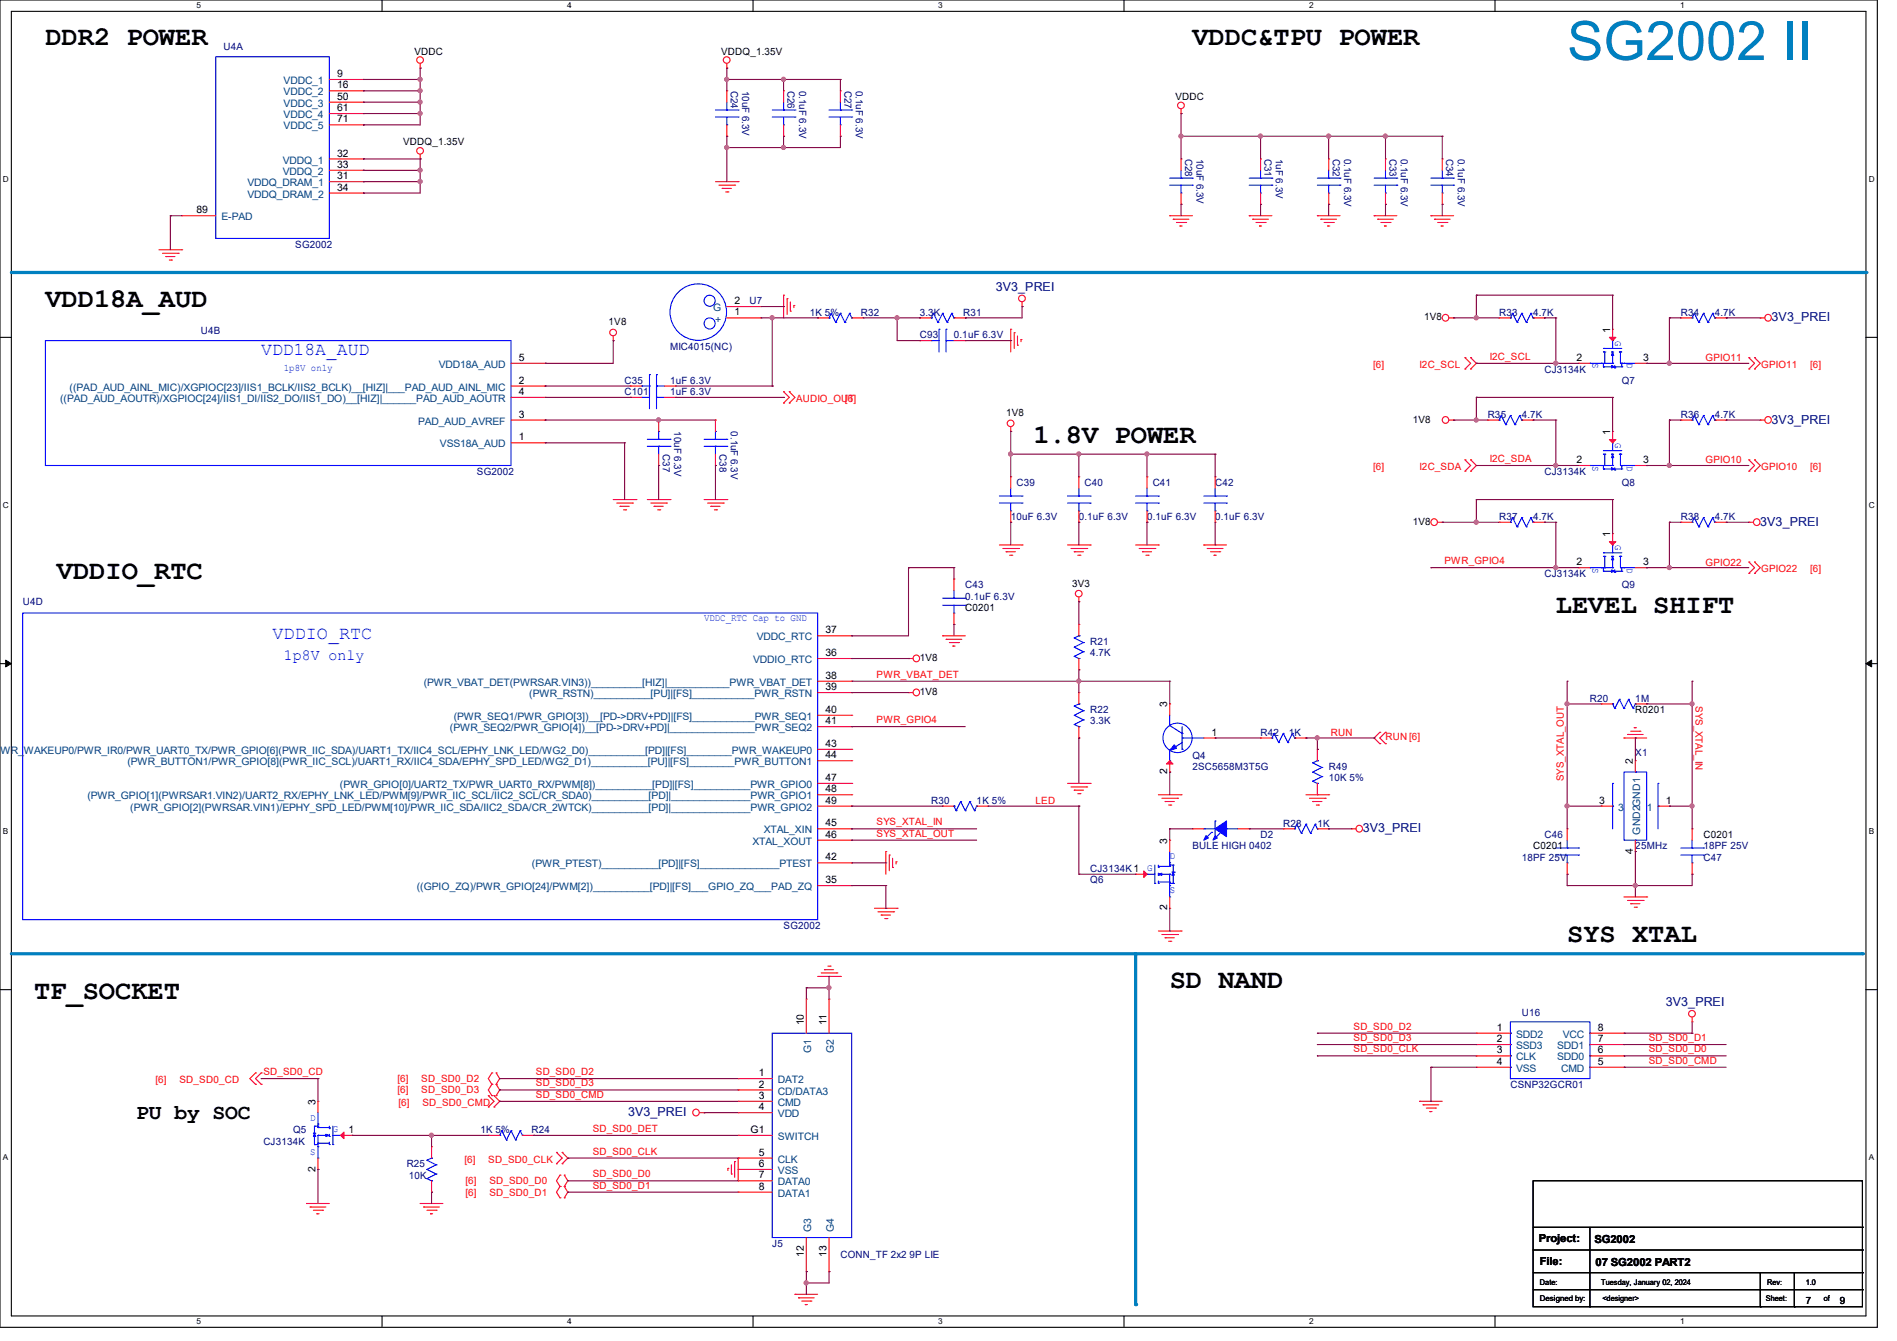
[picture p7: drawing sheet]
<svg xmlns="http://www.w3.org/2000/svg" width="297mm" height="210mm" viewBox="0 0 297 210" stroke-linecap="round" stroke-linejoin="round" font-family="sans-serif">
<defs><g id="words">
<text font-size="8.5" fill="#0080c0" x="245.4" y="9.4">SG2002 II</text>
<g font-size="4.2">
<text x="7.1" y="7.1">DDR2 POWER</text>
<text x="186.7" y="7.1">VDDC&amp;TPU POWER</text>
<text x="7.1" y="48">VDD18A_AUD</text>
<text x="161.8" y="69.3">1.8V POWER</text>
<text x="8.9" y="90.7">VDDIO_RTC</text>
<text x="243.6" y="96">LEVEL SHIFT</text>
<text x="245.4" y="147.6">SYS XTAL</text>
<text x="183.1" y="154.7">SD NAND</text>
<text x="5.3" y="156.5">TF_SOCKET</text>
</g>
<text font-size="3.3" x="21.3" y="175.2">PU by SOC</text>
<g font-size="2.8" fill="#00f">
<text x="40.9" y="55.6">VDD18A_AUD</text>
<text x="42.7" y="100">VDDIO_RTC</text>
</g>
<text font-size="2.5" fill="#00f" x="44.4" y="103.3">1p8V only</text>
<g font-size="1.9" fill="#000080">
<text x="155.9" y="45.5">3V3_PREI</text>
<text x="277.4" y="50.3">3V3_PREI</text>
<text x="277.4" y="66.3">3V3_PREI</text>
<text x="275.6" y="82.3">3V3_PREI</text>
<text x="213.4" y="130.3">3V3_PREI</text>
<text x="260.8" y="157.5">3V3_PREI</text>
<text x="98.3" y="174.8">3V3_PREI</text>
</g>
<g font-size="1.7">
<text x="240.9" y="194.5">Project:</text>
<text x="249.6" y="194.7">SG2002</text>
<text x="241.1" y="198.1">File:</text>
<text x="249.8" y="198.2">07 SG2002 PART2</text>
</g>
<g font-size="1.6" fill="#000080">
<text x="35" y="7.8">U4A</text>
<text x="114.4" y="14.2" transform="rotate(90 114.4 14.2)">C24</text>
<text x="116.2" y="14.2" transform="rotate(90 116.2 14.2)">10uF 6.3V</text>
<text x="123.3" y="14.2" transform="rotate(90 123.3 14.2)">C26</text>
<text x="125.1" y="14.2" transform="rotate(90 125.1 14.2)">0.1uF 6.3V</text>
<text x="132.2" y="14.2" transform="rotate(90 132.2 14.2)">C27</text>
<text x="134" y="14.2" transform="rotate(90 134 14.2)">0.1uF 6.3V</text>
<text x="185.5" y="24.9" transform="rotate(90 185.5 24.9)">C28</text>
<text x="187.3" y="24.9" transform="rotate(90 187.3 24.9)">10uF 6.3V</text>
<text x="198" y="24.9" transform="rotate(90 198 24.9)">C31</text>
<text x="199.8" y="24.9" transform="rotate(90 199.8 24.9)">1uF 6.3V</text>
<text x="208.7" y="24.9" transform="rotate(90 208.7 24.9)">C32</text>
<text x="210.4" y="24.9" transform="rotate(90 210.4 24.9)">0.1uF 6.3V</text>
<text x="217.6" y="24.9" transform="rotate(90 217.6 24.9)">C33</text>
<text x="219.3" y="24.9" transform="rotate(90 219.3 24.9)">0.1uF 6.3V</text>
<text x="226.4" y="24.9" transform="rotate(90 226.4 24.9)">C34</text>
<text x="228.2" y="24.9" transform="rotate(90 228.2 24.9)">0.1uF 6.3V</text>
<text x="46.2" y="38.8">SG2002</text>
<text x="117.3" y="47.7">U7</text>
<text x="31.5" y="52.3">U4B</text>
<text x="126.8" y="49.4">1K 5%</text>
<text x="134.8" y="49.4">R32</text>
<text x="144" y="53">C93</text>
<text x="144" y="49.4">3.3K</text>
<text x="149.4" y="53">0.1uF 6.3V</text>
<text x="150.8" y="49.4">R31</text>
<text x="234.7" y="49.4">R33</text>
<text x="240" y="49.4">4.7K</text>
<text x="263.1" y="49.4">R34</text>
<text x="268.5" y="49.4">4.7K</text>
<text x="104.9" y="54.8">MIC4015(NC)</text>
<text x="241.8" y="58.3">CJ3134K</text>
<text x="97.8" y="61.9">C101</text>
<text x="97.8" y="60.1">C35</text>
<text x="104.9" y="61.9">1uF 6.3V</text>
<text x="104.9" y="60.1">1uF 6.3V</text>
<text x="232.9" y="65.4">R35</text>
<text x="238.3" y="65.4">4.7K</text>
<text x="253.9" y="60.1">Q7</text>
<text x="263.1" y="65.4">R36</text>
<text x="268.5" y="65.4">4.7K</text>
<text x="103.8" y="71.1" transform="rotate(90 103.8 71.1)">C37</text>
<text x="105.5" y="67.6" transform="rotate(90 105.5 67.6)">10uF 6.3V</text>
<text x="112.6" y="71.1" transform="rotate(90 112.6 71.1)">C38</text>
<text x="114.4" y="67.6" transform="rotate(90 114.4 67.6)">0.1uF 6.3V</text>
<text x="74.7" y="74.3">SG2002</text>
<text x="159.1" y="76.1">C39</text>
<text x="169.8" y="76.1">C40</text>
<text x="180.5" y="76.1">C41</text>
<text x="190.2" y="76.1">C42</text>
<text x="241.8" y="74.3">CJ3134K</text>
<text x="253.9" y="76.1">Q8</text>
<text x="158.2" y="81.4">10uF 6.3V</text>
<text x="168.9" y="81.4">0.1uF 6.3V</text>
<text x="179.6" y="81.4">0.1uF 6.3V</text>
<text x="190.2" y="81.4">0.1uF 6.3V</text>
<text x="234.7" y="81.4">R37</text>
<text x="240" y="81.4">4.7K</text>
<text x="263.1" y="81.4">R38</text>
<text x="268.5" y="81.4">4.7K</text>
<text x="3.6" y="94.8">U4D</text>
<text x="151.1" y="92.1">C43</text>
<text x="151.1" y="93.9">0.1uF 6.3V</text>
<text x="241.8" y="90.3">CJ3134K</text>
<text x="253.9" y="92.1">Q9</text>
<text x="170.7" y="101">R21</text>
<text x="170.7" y="102.8">4.7K</text>
<text x="170.7" y="111.7">R22</text>
<text x="170.7" y="113.5">3.3K</text>
<text x="248.9" y="109.9">R20</text>
<text x="256" y="109.9">1M</text>
<text x="186.7" y="118.8">Q4</text>
<text x="197.4" y="115.2">R42</text>
<text x="201.8" y="115.2">1K</text>
<text x="256" y="118.4">X1</text>
<text x="145.8" y="125.9">R30</text>
<text x="152.9" y="125.9">1K 5%</text>
<text x="186.7" y="120.6">2SC5658M3T5G</text>
<text x="208" y="120.6">R49</text>
<text x="208" y="122.3">10K 5%</text>
<text x="197.4" y="131.2">D2</text>
<text x="200.9" y="129.5">R28</text>
<text x="206.2" y="129.5">1K</text>
<text x="241.8" y="131.2">C46</text>
<text x="170.7" y="136.6">CJ3134K1</text>
<text x="186.7" y="133">BULE HIGH 0402</text>
<text x="238.3" y="134.8">18PF 25V</text>
<text x="256" y="133">25MHz</text>
<text x="266.7" y="134.8">C47</text>
<text x="266.7" y="133">18PF 25V</text>
<text x="170.7" y="138.3">Q6</text>
<text x="122.7" y="145.5">SG2002</text>
<text x="238.3" y="159.1">U16</text>
<text x="236.5" y="170.3">CSNP32GCR01</text>
<text x="41.2" y="179.2">CJ3134K</text>
<text x="45.9" y="177.5">Q5</text>
<text x="75.2" y="177.5">1K 5%</text>
<text x="83.2" y="177.5">R24</text>
<text x="63.7" y="182.8">R25</text>
<text x="64" y="184.6">10K</text>
<text x="120.9" y="195.2">J5</text>
<text x="131.6" y="197">CONN_TF 2x2</text>
<text x="142.4" y="197">9P LIE</text>
</g>
<g font-size="1.6">
<text x="64.9" y="8.6">VDDC</text>
<text x="112.9" y="8.6">VDDQ_1.35V</text>
<text x="52.8" y="12.1">9</text>
<text x="52.8" y="13.8">16</text>
<text x="52.8" y="15.6">50</text>
<text x="52.8" y="17.4">61</text>
<text x="184" y="15.7">VDDC</text>
<text x="52.8" y="19.2">71</text>
<text x="63.1" y="22.8">VDDQ_1.35V</text>
<text x="52.8" y="24.5">32</text>
<text x="52.8" y="26.3">33</text>
<text x="52.8" y="28.1">31</text>
<text x="52.8" y="29.8">34</text>
<text x="30.8" y="33.4">89</text>
<text x="115" y="47.6">2</text>
<text x="95.3" y="50.9">1V8</text>
<text x="115" y="49.4">1</text>
<text x="223" y="50.2">1V8</text>
<text x="252.1" y="52.1" transform="rotate(-90 252.1 52.1)">1</text>
<text x="81.2" y="56.5">5</text>
<text x="246.8" y="56.5">2</text>
<text x="257.3" y="56.5">3</text>
<text x="81.2" y="60.1">2</text>
<text x="81.2" y="61.8">4</text>
<text x="81.2" y="65.4">3</text>
<text x="157.5" y="65.1">1V8</text>
<text x="81.2" y="69">1</text>
<text x="221.2" y="66.2">1V8</text>
<text x="252.1" y="68.1" transform="rotate(-90 252.1 68.1)">1</text>
<text x="246.8" y="72.5">2</text>
<text x="257.3" y="72.5">3</text>
<text x="221.2" y="82.2">1V8</text>
<text x="246.8" y="88.5">2</text>
<text x="252.1" y="84.1" transform="rotate(-90 252.1 84.1)">1</text>
<text x="257.3" y="88.5">3</text>
<text x="151.1" y="95.7">C0201</text>
<text x="167.9" y="91.9">3V3</text>
<text x="129.2" y="99.2">37</text>
<text x="129.2" y="102.7">36</text>
<text x="129.2" y="106.3">38</text>
<text x="144" y="103.5">1V8</text>
<text x="129.2" y="108.1">39</text>
<text x="129.2" y="111.6">40</text>
<text x="129.2" y="113.4">41</text>
<text x="144" y="108.8">1V8</text>
<text x="182.8" y="110.8" transform="rotate(-90 182.8 110.8)">3</text>
<text x="256" y="111.7">R0201</text>
<text x="129.2" y="117">43</text>
<text x="129.2" y="118.7">44</text>
<text x="189.7" y="115.2">1</text>
<text x="255.7" y="119.7" transform="rotate(-90 255.7 119.7)">2</text>
<text x="129.2" y="122.3">47</text>
<text x="129.2" y="124.1">48</text>
<text x="129.2" y="125.9">49</text>
<text x="182.8" y="121.2" transform="rotate(-90 182.8 121.2)">2</text>
<text x="250.4" y="125.9">3</text>
<text x="260.8" y="125.9">1</text>
<text x="129.2" y="129.4">45</text>
<text x="129.2" y="131.2">46</text>
<text x="266.7" y="131.2">C0201</text>
<text x="129.2" y="134.7">42</text>
<text x="182.8" y="132.1" transform="rotate(-90 182.8 132.1)">3</text>
<text x="240" y="133">C0201</text>
<text x="255.7" y="133.7" transform="rotate(-90 255.7 133.7)">4</text>
<text x="129.2" y="138.3">35</text>
<text x="182.8" y="142.6" transform="rotate(-90 182.8 142.6)">2</text>
<text x="125.9" y="160.6" transform="rotate(-90 125.9 160.6)">10</text>
<text x="129.4" y="160.6" transform="rotate(-90 129.4 160.6)">11</text>
<text x="234.4" y="161.4">1</text>
<text x="250.1" y="161.4">8</text>
<text x="234.4" y="163.2">2</text>
<text x="234.4" y="165">3</text>
<text x="234.4" y="166.8">4</text>
<text x="250.1" y="166.8">5</text>
<text x="250.1" y="165">6</text>
<text x="250.1" y="163.2">7</text>
<text x="49.4" y="173" transform="rotate(-90 49.4 173)">3</text>
<text x="118.8" y="168.5">1</text>
<text x="118.8" y="170.3">2</text>
<text x="118.8" y="172.1">3</text>
<text x="118.8" y="173.9">4</text>
<text x="54.6" y="177.4">1</text>
<text x="117.5" y="177.4">G1</text>
<text x="49.4" y="183.5" transform="rotate(-90 49.4 183.5)">2</text>
<text x="118.8" y="181">5</text>
<text x="118.8" y="182.8">6</text>
<text x="118.8" y="184.5">7</text>
<text x="118.8" y="186.3">8</text>
<text x="125.9" y="196.8" transform="rotate(-90 125.9 196.8)">12</text>
<text x="129.4" y="196.8" transform="rotate(-90 129.4 196.8)">13</text>
<text x="282.7" y="204.1">7</text>
<text x="288" y="204.1">9</text>
</g>
<g font-size="1.6" fill="#004080">
<text x="44.4" y="13.2">VDDC_1</text>
<text x="44.4" y="14.9">VDDC_2</text>
<text x="44.4" y="16.7">VDDC_3</text>
<text x="44.4" y="18.5">VDDC_4</text>
<text x="44.4" y="20.3">VDDC_5</text>
<text x="38.7" y="29.2">VDDQ_DRAM_1</text>
<text x="44.3" y="25.6">VDDQ_1</text>
<text x="44.3" y="27.4">VDDQ_2</text>
<text x="34.7" y="34.5">E-PAD</text>
<text x="38.7" y="30.9">VDDQ_DRAM_2</text>
<text x="111.6" y="48.7">G</text>
<text x="112" y="50.5">+</text>
<text x="68.7" y="57.6">VDD18A_AUD</text>
<text x="9.4" y="62.9">((PAD_AUD_AOUTR)/XGPIOC[24]/IIS1_DI/IIS2_DO/IIS1_DO)__[HIZ]|______PAD_AUD_AOUTR</text>
<text x="10.9" y="61.2">((PAD_AUD_AINL_MIC)/XGPIOC[23]/IIS1_BCLK/IIS2_BCLK)__[HIZ]|___PAD_AUD_AINL_MIC</text>
<text x="65.4" y="66.5">PAD_AUD_AVREF</text>
<text x="68.9" y="70.1">VSS18A_AUD</text>
<text x="118.5" y="100.3">VDDC_RTC</text>
<text x="66.3" y="107.4">(PWR_VBAT_DET(PWRSAR.VIN3))_________[HIZ]|___________PWR_VBAT_DET</text>
<text x="117.9" y="103.8">VDDIO_RTC</text>
<text x="71" y="112.7">(PWR_SEQ1/PWR_GPIO[3])__[PD-&gt;DRV+PD]|[FS]___________PWR_SEQ1</text>
<text x="82.8" y="109.2">(PWR_RSTN)__________[PU]|[FS]___________PWR_RSTN</text>
<text x="-1" y="118.1">P</text>
<text x=".1" y="118.1">WR_</text>
<text x="3.7" y="118.1">WAKEUP0/PWR_IR0/PWR_UART0_TX/PWR_GPIO[6](PWR_IIC_SDA)/UART1_TX/IIC4_SCL/EPHY_LNK_LED/WG2_D0)__________[PD]|[FS]________PWR_WAKEUP0</text>
<text x="19.9" y="119.8">(PWR_BUTTON1/PWR_GPIO[8](PWR_IIC_SCL)/UART1_RX/IIC4_SDA/EPHY_SPD_LED/WG2_D1)__________[PU]|[FS]________PWR_BUTTON1</text>
<text x="70.4" y="114.5">(PWR_SEQ2/PWR_GPIO[4])__[PD-&gt;DRV+PD]|_______________PWR_SEQ2</text>
<text x="13.7" y="125.2">(PWR_GPIO[1](PWRSAR1.VIN2)/UART2_RX/EPHY_LNK_LED/PWM[9]/PWR_IIC_SCL/IIC2_SCL/CR_SDA0)__________[PD]|______________PWR_GPIO1</text>
<text x="53.2" y="123.4">(PWR_GPIO[0]/UART2_TX/PWR_UART0_RX/PWM[8])__________[PD]|[FS]__________PWR_GPIO0</text>
<text x="20.4" y="127">(PWR_GPIO[2](PWRSAR.VIN1)/EPHY_SPD_LED/PWM[10]/PWR_IIC_SDA/IIC2_SDA/CR_2WTCK)__________[PD]|______________PWR_GPIO2</text>
<text x="119.6" y="130.5">XTAL_XIN</text>
<text x="253.4" y="127">3</text>
<text x="256.8" y="130.7" transform="rotate(-90 256.8 130.7)">GND2GND1</text>
<text x="257.8" y="127">1</text>
<text x="83.3" y="135.8">(PWR_PTEST)__________[PD]|[FS]______________PTEST</text>
<text x="117.8" y="132.3">XTAL_XOUT</text>
<text x="65.2" y="139.4">((GPIO_ZQ)/PWR_GPIO[24]/PWM[2])__________[PD]|[FS]___GPIO_ZQ___PAD_ZQ</text>
<text x="127" y="164.8" transform="rotate(-90 127 164.8)">G1</text>
<text x="130.6" y="164.8" transform="rotate(-90 130.6 164.8)">G2</text>
<text x="237.4" y="162.5">SDD2</text>
<text x="237.4" y="164.3">SSD3</text>
<text x="237.4" y="166.1">CLK</text>
<text x="237.4" y="167.9">VSS</text>
<text x="243.8" y="166.1">SDD0</text>
<text x="243.8" y="164.3">SDD1</text>
<text x="244.4" y="167.9">CMD</text>
<text x="244.7" y="162.5">VCC</text>
<text x="121.8" y="169.6">DAT2</text>
<text x="121.8" y="171.4">CD/DATA3</text>
<text x="121.8" y="173.2">CMD</text>
<text x="121.8" y="178.5">SWITCH</text>
<text x="121.8" y="175">VDD</text>
<text x="121.8" y="182.1">CLK</text>
<text x="121.8" y="183.9">VSS</text>
<text x="121.8" y="185.6">DATA0</text>
<text x="121.8" y="187.4">DATA1</text>
<text x="127" y="192.9" transform="rotate(-90 127 192.9)">G3</text>
<text x="130.6" y="192.9" transform="rotate(-90 130.6 192.9)">G4</text>
</g>
<g font-size="1.6" fill="#00f">
<text x="252.9" y="53.3" transform="rotate(90 252.9 53.3)">G</text>
<text x="44.4" y="58.1">1p8V only</text>
<text x="249.3" y="56.9" transform="rotate(90 249.3 56.9)">S</text>
<text x="254.7" y="56.9" transform="rotate(90 254.7 56.9)">D</text>
<text x="252.9" y="69.3" transform="rotate(90 252.9 69.3)">G</text>
<text x="249.3" y="72.9" transform="rotate(90 249.3 72.9)">S</text>
<text x="254.7" y="72.9" transform="rotate(90 254.7 72.9)">D</text>
<text x="249.3" y="88.9" transform="rotate(90 249.3 88.9)">S</text>
<text x="252.9" y="85.3" transform="rotate(90 252.9 85.3)">G</text>
<text x="254.7" y="88.9" transform="rotate(90 254.7 88.9)">D</text>
<text x="110.2" y="97.2">VDDC_RTC Cap to GND</text>
<text x="179.6" y="136.4">G</text>
<text x="183.1" y="134.6">D</text>
<text x="183.1" y="139.9">S</text>
<text x="48.6" y="175.5">D</text>
<text x="52.1" y="177.2">G</text>
<text x="48.6" y="180.8">S</text>
</g>
<g font-size="1.6" fill="#f00">
<text x="215" y="57.6">[6]</text>
<text x="222.2" y="57.6">I2C_SCL</text>
<text x="233.3" y="56.3">I2C_SCL</text>
<text x="267" y="56.6">GPIO11</text>
<text x="275.8" y="57.6">GPIO11</text>
<text x="283.4" y="57.6">[6]</text>
<text x="124.6" y="62.9">AUDIO_OU[6]</text>
<text x="132.8" y="62.9">T</text>
<text x="215" y="73.6">[6]</text>
<text x="222.2" y="73.6">I2C_SDA</text>
<text x="233.3" y="72.3">I2C_SDA</text>
<text x="267" y="72.6">GPIO10</text>
<text x="275.8" y="73.6">GPIO10</text>
<text x="283.4" y="73.6">[6]</text>
<text x="226.1" y="88.3">PWR_GPIO4</text>
<text x="267" y="88.6">GPIO22</text>
<text x="275.8" y="89.6">GPIO22</text>
<text x="283.4" y="89.6">[6]</text>
<text x="137.2" y="106.1">PWR_VBAT_DET</text>
<text x="137.2" y="113.2">PWR_GPIO4</text>
<text x="265.5" y="110.6" transform="rotate(90 265.5 110.6)">SYS_XTAL_IN</text>
<text x="208.4" y="115.2">RUN</text>
<text x="216.9" y="116">RUN [6]</text>
<text x="162.1" y="125.9">LED</text>
<text x="244.8" y="122.3" transform="rotate(-90 244.8 122.3)">SYS_XTAL_OUT</text>
<text x="137.2" y="129.2">SYS_XTAL_IN</text>
<text x="137.2" y="131">SYS_XTAL_OUT</text>
<text x="211.9" y="161.2">SD_SD0_D2</text>
<text x="211.9" y="163">SD_SD0_D3</text>
<text x="211.9" y="164.8">SD_SD0_CLK</text>
<text x="258.1" y="163">SD_SD0_D1</text>
<text x="258.1" y="164.8">SD_SD0_D0</text>
<text x="258.1" y="166.6">SD_SD0_CMD</text>
<text x="24.3" y="169.6">[6]</text>
<text x="28.1" y="169.6">SD_SD0_CD</text>
<text x="41.2" y="168.4">SD_SD0_CD</text>
<text x="62.2" y="171.2">[6]</text>
<text x="62.2" y="169.5">[6]</text>
<text x="62.4" y="173.2">[6]</text>
<text x="66" y="171.2">SD_SD0_D3</text>
<text x="66" y="169.5">SD_SD0_D2</text>
<text x="66.1" y="173.2">SD_SD0_CMD</text>
<text x="83.9" y="170.1">SD_SD0_D3</text>
<text x="83.9" y="171.9">SD_SD0_CMD</text>
<text x="83.9" y="168.4">SD_SD0_D2</text>
<text x="92.8" y="177.2">SD_SD0_DET</text>
<text x="72.7" y="182.1">[6]</text>
<text x="72.9" y="185.5">[6]</text>
<text x="76.5" y="182.1">SD_SD0_CLK</text>
<text x="76.6" y="185.5">SD_SD0_D0</text>
<text x="92.8" y="180.8">SD_SD0_CLK</text>
<text x="92.8" y="184.4">SD_SD0_D0</text>
<text x="72.9" y="187.2">[6]</text>
<text x="76.6" y="187.2">SD_SD0_D1</text>
<text x="92.8" y="186.1">SD_SD0_D1</text>
</g>
<g font-size="1.3">
<text x="30.8" y="1.3">5</text>
<text x="88.8" y="1.3">4</text>
<text x="146.9" y="1.3">3</text>
<text x="205" y="1.3">2</text>
<text x="263.1" y="1.3">1</text>
<text x=".5" y="28.4">D</text>
<text x="292.6" y="28.4">D</text>
<text x=".5" y="79.5">C</text>
<text x="292.6" y="79.5">C</text>
<text x=".5" y="130.6">B</text>
<text x="292.6" y="130.6">B</text>
<text x=".5" y="181.7">A</text>
<text x="292.6" y="181.7">A</text>
<text x="30.8" y="207.4">5</text>
<text x="88.8" y="207.4">4</text>
<text x="146.9" y="207.4">3</text>
<text x="205" y="207.4">2</text>
<text x="263.1" y="207.4">1</text>
</g>
<g font-size="1.2">
<text x="241.1" y="201.2">Date:</text>
<text x="241.1" y="203.7">Designed by:</text>
<text x="250.7" y="201.2">Tuesday, January 02, 2024</text>
<text x="250.9" y="203.7">&lt;designer&gt;</text>
<text x="276.5" y="203.7">Sheet:</text>
<text x="276.6" y="201.2">Rev:</text>
<text x="282.7" y="201.2">1.0</text>
<text x="285.5" y="203.7">of</text>
</g>
</g></defs>
<g fill="none" stroke="#000" stroke-width=".17">
<path d="M0 0h293.9v207.9h-293.9zM1.8 1.8h290.3v204.3h-290.3zM59.8 0v1.8M117.9 0v1.8M176 0v1.8M234.1 0v1.8M0 52.8h1.8M292.1 52.8h1.8M0 103.9h1.8M292.1 103.9h1.8M0 155h1.8M292.1 155h1.8"/>
<path d="M59.8 206.1v1.8M117.9 206.1v1.8M176 206.1v1.8M234.1 206.1v1.8"/>
</g>
<path d="M.9 103.4l.9 .5-.9 .5zM292.1 103.9l.9-.5v1z" fill="#000"/>
<path d="M.9 103.4l.9 .5-.9 .5zM292.1 103.9l.9-.5v1z" fill="none" stroke="#000" stroke-width=".16"/>
<path d="M1.8 42.7h290.3" fill="none" stroke="#0080c0" stroke-width=".51"/>
<circle cx="292.1" cy="42.7" r=".25" fill="#0080c0"/>
<path d="M1.8 149.4h289.8" fill="none" stroke="#0080c0" stroke-width=".51"/>
<circle cx="291.6" cy="149.4" r=".25" fill="#0080c0"/>
<path d="M177.8 149.4v54.9" fill="none" stroke="#0080c0" stroke-width=".51"/>
<circle cx="177.8" cy="204.3" r=".25" fill="#0080c0"/>
<g fill="none" stroke="#f00" stroke-width=".17">
<path d="M65.8 10.7h.1M65.8 9.9v.8M113.8 10.7h.1M113.8 9.9v.8M184.9 17.8h.1M184.9 17.1v.7M24.9 39.1h3.5M25.4 39.7h2.5M27.9 39.7h.1M28.4 39.1h.1M65.8 24.9h.1M65.8 24.2v.7"/>
<path d="M112 28.4h3.6M112.6 29h2.4M113.1 29.5h.1M113.1 29.5h1.4M113.6 30.1h.4M114 30.1h.1M115 29h.1M115.6 28.4h.1M183.1 33.8h.1M183.1 33.8h3.6M183.7 34.3h.1M183.7 34.3h2.4"/>
<path d="M184.2 34.8h1.4M184.7 35.4h.1M184.7 35.4h.4M184.9 24.9h.1M184.9 32h.1M184.9 24.9v1.8M184.9 30.2v1.8M185.6 34.8h.1M195.6 33.8h.1M195.6 33.8h3.5M196.1 34.3h.1M196.1 34.3h2.5"/>
<path d="M196.6 34.8h1.5M197.2 35.4h.1M197.2 35.4h.3M198.1 34.8h.1M206.2 33.8h.1M206.2 33.8h3.6M206.8 34.3h.1M206.8 34.3h2.5M207.3 34.8h1.4M207.9 35.4h.1M207.9 35.4h.3M208.7 34.8h.1"/>
<path d="M215.1 33.8h.1M215.1 33.8h3.6M215.7 34.3h.1M215.7 34.3h2.4M216.2 34.8h1.4M216.7 35.4h.1M216.7 35.4h.4M217.6 34.8h.1M224 33.8h.1M224 33.8h3.6M224.6 34.3h.1M224.6 34.3h2.4"/>
<path d="M225.1 34.8h1.4M225.6 35.4h.1M225.6 35.4h.4M226.5 34.8h.1M26 40.2h.1M26 40.2h1.4M26.5 40.7h.3M26.8 40.7h.1M80 56.9h5.3M85.3 56.9h.1M96 53.3h.1M96 52.6v.7"/>
<path d="M122.7 46.2h.1M122.7 46.2v3.6M123.2 46.8h.1M123.2 46.8v2.4M123.7 48.7h.1M123.7 47.3v1.4M124.3 47.8h.1M124.3 47.8v.4M144 53.3h.1M144 53.3h1.8M149.4 53.3h1.7M151.1 53.3h.1"/>
<path d="M158.2 51.6h.1M158.2 51.6v3.5M158.8 52.1h.1M158.8 52.1v2.5M159.3 54.1h.1M159.3 52.6v1.5M159.9 53.2h.1M159.9 53.2v.3M160 48h.1M160 47.3v.7M226.9 49.8h.7M227.6 49.8h.1"/>
<path d="M229.4 57.8h.1M229.4 56h.1M229.4 56l.9 .9-.9 .9M230.3 56h.1M230.3 57.8h.1M230.3 56l.8 .9-.8 .9M273.8 56h.1M273.8 57.8h.1M273.8 56l.9 .9-.9 .9M274.7 56h.1M274.7 57.8h.1M274.7 56l.9 .9-.9 .9"/>
<path d="M275.6 49.8h.1M275.6 49.8h.7M80 65.8h5.3M80 62.2h5.3M80 60.5h5.3M80 69.3h5.3M85.3 60.5h.1M85.3 62.2h.1M85.3 65.8h.1M85.3 69.3h.1M96 78.2h3.6M96.6 78.8h2.4"/>
<path d="M97.1 79.3h.1M97.1 79.3h1.4M97.6 79.8h.4M98 79.8h.1M98.7 62.2h.1M98.7 62.2h1.8M99 78.8h.1M99.6 78.2h.1M101.3 78.2h3.6M101.9 78.8h2.5M102.4 79.3h.1M102.4 79.3h1.4"/>
<path d="M103 79.8h.3M103.3 79.8h.1M104 62.2h1.8M104.4 78.8h.1M104.9 78.2h.1M105.8 62.2h.1M110.2 78.2h3.6M110.8 78.8h2.4M111.3 79.3h.1M111.3 79.3h1.4M111.8 79.8h.4M112.2 79.8h.1"/>
<path d="M113.2 78.8h.1M113.8 78.2h.1M122.7 61.3h.1M122.7 63.1h.1M122.7 61.3l.9 .9-.9 .9M123.6 61.3h.1M123.6 63.1h.1M123.6 61.3l.9 .9-.9 .9M158.2 67.6h.1M158.2 66.8v.8M226.9 65.8h.7M227.6 65.8h.1"/>
<path d="M229.4 73.8h.1M229.4 72h.1M229.4 72l.9 .9-.9 .9M230.3 72h.1M230.3 73.8h.1M230.3 72l.8 .9-.8 .9M273.8 72h.1M273.8 73.8h.1M273.8 72l.9 .9-.9 .9M274.7 72h.1M274.7 73.8h.1M274.7 72l.9 .9-.9 .9"/>
<path d="M275.6 65.8h.1M275.6 65.8h.7M147.6 99.6h.1M147.6 99.6h3.5M156.5 85.3h3.5M157 85.9h2.5M157.5 86.4h.1M157.5 86.4h1.5M158.1 87h.3M158.4 87h.1M159.5 85.9h.1M160 85.3h.1"/>
<path d="M167.1 85.3h3.6M167.7 85.9h2.4M168.2 86.4h.1M168.2 86.4h1.4M168.7 87h.4M168.9 94.2h.1M168.9 93.5v.7M169.1 87h.1M170.1 85.9h.1M170.7 85.3h.1M177.8 85.3h3.6M178.4 85.9h2.4"/>
<path d="M178.9 86.4h.1M178.9 86.4h1.4M179.4 87h.3M179.7 87h.1M180.8 85.9h.1M181.4 85.3h.1M188.5 85.3h.1M188.5 85.3h3.5M189 85.9h.1M189 85.9h2.5M189.5 86.4h1.5M190.1 87h.1"/>
<path d="M190.1 87h.3M191 86.4h.1M225.1 81.8h.7M225.8 81.8h.1M263.1 81.8h.1M263.1 81.8h1.8M268.5 81.8h1.8M270.3 81.8h.1M273.8 81.8h.1M273.8 88h.1M273.8 89.8h.1M273.8 81.8h.7"/>
<path d="M273.8 88l.9 .9-.9 .9M274.7 88h.1M274.7 89.8h.1M274.7 88l.9 .9-.9 .9M142.2 103.1h.1M142.2 108.5h.1M142.2 103.1h.8M142.2 108.5h.8M148.1 100.1h.1M148.1 100.1h2.5M148.6 100.6h1.5M149.2 101.2h.1"/>
<path d="M149.2 101.2h.3M150.1 100.6h.1M216 116.5h.1M216 114.7h.1M216 114.7l-.9 .9 .9 .9M216.9 114.7h.1M216.9 116.5h.1M216.9 114.7l-.9 .9 .9 .9M254.3 115.6h.1M254.3 115.6h3.5M254.8 115h.1M254.8 115h2.5"/>
<path d="M255.3 114.5h1.5M255.9 114h.1M255.9 114h.3M256.8 114.5h.1M138.7 133.3h.1M138.7 133.3v3.6M139.2 133.9h.1M139.2 133.9v2.5M139.7 135.8h.1M139.7 134.4v1.4M140.3 135h.1M140.3 135v.3"/>
<path d="M167.1 122.7h3.6M167.7 123.2h2.4M168.2 123.7h.1M168.2 123.7h1.4M168.7 124.3h.4M169.1 124.3h.1M170.1 123.2h.1M170.7 122.7h.1M181.4 124.5h3.5M181.9 125h2.5M182.4 125.5h.1M182.4 125.5h1.5"/>
<path d="M183 126.1h.3M183.3 126.1h.1M184.4 125h.1M184.9 124.5h.1M204.5 124.5h3.5M205 125h2.5M205.5 125.5h.1M205.5 125.5h1.5M206.1 126.1h.3M206.4 126.1h.1M207.5 125h.1M208 124.5h.1"/>
<path d="M211.6 129.8h.1M211.6 129.8h.7M128 152.9h3.6M128.6 152.4h2.4M129.1 151.8h.1M129.1 151.8h1.4M129.6 151.3h.4M130 151.3h.1M131 152.4h.1M131.6 152.9h.1M136.9 142.2h3.6M137.5 142.8h2.4"/>
<path d="M138 143.3h.1M138 143.3h1.4M138.5 143.8h.4M138.9 143.8h.1M139.9 142.8h.1M140.5 142.2h.1M181.4 145.8h3.5M181.9 146.3h2.5M182.4 146.9h.1M182.4 146.9h1.5M183 147.4h.3M183.3 147.4h.1"/>
<path d="M184.4 146.3h.1M184.9 145.8h.1M254.3 140.5h3.5M254.8 141h2.5M255.3 141.5h.1M255.3 141.5h1.5M255.9 142.1h.3M256.2 142.1h.1M257.3 141h.1M257.8 140.5h.1M264.9 159.3v.7M40 168h.1"/>
<path d="M40 169.8h.1M40 168l-.9 .9 .9 .9M40.9 168h.1M40.9 169.8h.1M40.9 168l-.9 .9 .9 .9M76.5 173.4h.1M76.5 171.6h.1M76.5 171.6l.8 .9-.8 .9M77 169.8h.1M77 171.6h.1M77 168h.1M77 169.8l-.5 .9 .5 .9"/>
<path d="M77 168l-.5 .9 .5 .9M77.3 171.6h.1M77.3 173.4h.1M77.3 171.6l.9 .9-.9 .9M77.7 169.8h.1M77.7 171.6h.1M77.7 168h.1M77.7 169.8l.5 .9-.5 .9M77.7 168l.5 .9-.5 .9M109.5 174.2h.7M110.2 174.2h.1M222.2 172.5h.1"/>
<path d="M222.2 172.5h3.6M222.8 173h.1M222.8 173h2.5M223.3 173.5h1.4M223.9 174.1h.1M223.9 174.1h.3M224.7 173.5h.1M264.9 160h.1M48 188.5h.1M48 188.5h3.6M48.6 189h.1M48.6 189h2.4"/>
<path d="M49.1 189.5h1.4M49.6 190.1h.1M49.6 190.1h.4M50.5 189.5h.1M65.8 188.5h.1M65.8 188.5h3.5M66.3 189h.1M66.3 189h2.5M66.8 189.5h1.5M67.4 190.1h.1M67.4 190.1h.3M68.3 189.5h.1"/>
<path d="M87.1 182.2h.1M87.1 180.5h.1M87.1 180.5l.9 .9-.9 .8M87.7 184h.1M87.7 185.8h.1M87.7 187.6h.1M87.7 184l-.6 .9 .6 .9M87.7 185.8l-.6 .9 .6 .9M88 180.5h.1M88 182.2h.1M88 180.5l.9 .9-.9 .8M88.3 184h.1"/>
<path d="M88.3 185.8h.1M88.3 187.6h.1M88.3 184l.6 .9-.6 .9M88.3 185.8l.6 .9-.6 .9M114 183h.1M114 183v.3M114.5 183.9h.1M114.5 182.4v1.5M115 181.9h.1M115 181.9v2.5M115.6 181.4h.1M115.6 181.4v3.5"/>
<path d="M124.5 202.7h.1M124.5 202.7h3.5M125 203.2h.1M125 203.2h2.5M125.5 203.8h1.5M126.1 204.3h.1M126.1 204.3h.3M127 203.8h.1"/>
<circle cx="65.8" cy="9.4" r=".52"/>
<circle cx="113.8" cy="9.4" r=".52"/>
<circle cx="184.9" cy="16.5" r=".52"/>
<circle cx="65.8" cy="23.6" r=".52"/>
<circle cx="96" cy="52.1" r=".52"/>
<circle cx="160" cy="46.7" r=".52"/>
<circle cx="226.3" cy="49.8" r=".52"/>
<circle cx="276.8" cy="49.8" r=".52"/>
<circle cx="158.2" cy="66.3" r=".52"/>
<circle cx="226.3" cy="65.8" r=".52"/>
<circle cx="276.8" cy="65.8" r=".52"/>
<circle cx="168.9" cy="93" r=".52"/>
<circle cx="224.5" cy="81.8" r=".52"/>
<circle cx="275" cy="81.8" r=".52"/>
<circle cx="143.5" cy="103.1" r=".52"/>
<circle cx="143.5" cy="108.4" r=".52"/>
<circle cx="212.8" cy="129.8" r=".52"/>
<circle cx="264.9" cy="158.7" r=".52"/>
<circle cx="109" cy="174.2" r=".52"/>
</g>
<g fill="none" stroke="#000" stroke-width=".17">
<path d="M240 184.9h51.6v19.7h-51.6zM240 192.2h51.6M240 195.7h51.6M240 199.3h51.6M248.9 192.2v12.4M275.6 199.3v5.3M280.9 199.3v5.3M291.6 192.2h.1M291.6 195.7h.1M291.6 199.3h.1M240 202h51.6M248.9 204.6h.1"/>
<path d="M275.6 204.6h.1M280.9 204.6h.1M291.6 202h.1"/>
</g>
<g fill="none" stroke="#00f" stroke-width=".17">
<path d="M183.1 29h3.6M183.1 27.9h3.6M184.9 30.2h.1M184.9 27.9h.1M184.9 26.7v1.2M184.9 29v1.2M186.7 29h.1M186.7 27.9h.1M7.1 53.3h72.9v19.6h-72.9zM145.8 53.3h.1M145.8 53.3h1.2M147 51.6h.1"/>
<path d="M147 51.6v3.5M148.1 53.3h.1M148.1 51.6h.1M148.1 53.3h1.3M148.1 51.6v3.5M250.7 56.9h.1M250.7 56.9h.5M251.2 56.9h.1M251.2 55.1v1.8M252.5 53.3h.1M252.5 53.3v1.3M253.7 56.9h.1"/>
<path d="M253.7 55.1h.1M253.7 56.9h.6M253.7 55.1v1.8M100.5 62.2h.1M100.5 62.2h1.2M101.7 60.5h.1M101.7 60.5v3.5M102.8 62.2h.1M102.8 60.5h.1M102.8 62.2h1.2M102.8 60.5v3.5M264.9 81.8h.1"/>
<path d="M265.3 81.1h.1M265.3 81.1l.7 1.4M265.3 81.1l-.4 .7M266 82.5h.1M266.7 81.1h.1M266.7 81.1l.7 1.4M266.7 81.1l-.7 1.4M267.4 82.5h.1M268.1 81.1h.1M268.1 81.1l-.7 1.4M268.1 81.1l.4 .7M268.5 81.8h.1"/>
</g>
<path d="M252.5 55.1l.1 .6h-.3z" fill="#00f"/>
<path d="M252.5 55.1l.1 .6h-.3z" fill="none" stroke="#00f" stroke-width=".17"/>
<path d="M252.3 57.2l.5 .2-.5 .2z" fill="#00f"/>
<g fill="none" stroke="#00f" stroke-width=".17">
<path d="M248.9 56.9h.1M248.9 56.9h1.8M251 57.4h.1M251 55.1h.1M251 54.6h.1M251 56.9v.5M251 57.4h1.3M251 55.1h.4M251 54.6h2.9M251.2 56.9h1.3M252.3 57.2l.5 .2-.5 .2zM252.3 55.1h.1"/>
<path d="M252.3 55.1h.3M252.5 56.9h.1M252.5 55.7v1.2M252.8 57.6h.1M252.8 57.4h1.1M252.8 57.2v.4M253.5 55.1h.1M253.5 55.1h.4M253.9 57.4h.1M253.9 56.9h.1M253.9 56.9v.5M254.3 56.9h.1"/>
<path d="M254.3 56.9h1.7"/>
</g>
<path d="M252 52.8h1l-.5 .5z" fill="#f00"/>
<g fill="none" stroke="#f00" stroke-width=".17">
<path d="M197.4 24.9h.1M197.4 32h.1M197.4 24.9v1.8M197.4 30.2v1.8M208 24.9h.1M208 32h.1M208 24.9v1.8M208 30.2v1.8M247.1 56.9h.1M247.1 56.9h1.8M252 52.8h1l-.5 .5zM252.5 51.6h.1"/>
<path d="M252.5 51.6v1.7M256 56.9h1.8M257.8 56.9h.1M103.1 72.9h.1M103.1 65.8h.1M103.1 65.8v1.8M103.1 71.1v1.8M231.1 161.8h.1M231.1 163.6h.1M231.1 165.4h.1M231.1 167.1h.1M231.1 161.8h5.4"/>
<path d="M231.1 163.6h5.4M231.1 165.4h5.4M231.1 167.1h5.4M248.9 161.8h5.4M248.9 163.6h5.4M248.9 165.4h5.4M248.9 167.1h5.4M254.3 167.1h.1M254.3 165.4h.1M254.3 163.6h.1M254.3 161.8h.1"/>
</g>
<g fill="none" stroke="#00f" stroke-width=".17">
<path d="M195.6 29h3.5M195.6 27.9h3.5M197.4 30.2h.1M197.4 27.9h.1M197.4 26.7v1.2M197.4 29v1.2M199.1 29h.1M199.1 27.9h.1M206.2 29h3.6M206.2 27.9h3.6M208 30.2h.1M208 27.9h.1"/>
<path d="M208 26.7v1.2M208 29v1.2M209.8 29h.1M209.8 27.9h.1M101.3 68.8h3.6M101.3 69.9h3.6M103.1 67.6h.1M103.1 69.9h.1M103.1 67.6v1.2M103.1 69.9v1.2M104.9 68.8h.1M104.9 69.9h.1"/>
<path d="M49.8 176.6h.1M49.8 179h.1M49.8 179.6h.1M49.8 176v.6M49.8 179v.6M49.8 176.6h1.8M49.8 179h1.8M51.6 176.6h.1M52.1 177.8h1.2M53.3 177.8h.1M236.5 160h12.4v8.9h-12.4zM236.5 167.1h.1"/>
<path d="M236.5 163.6h.1M236.5 165.4h.1M236.5 161.8h.1M236.5 168.9h.1M248.9 165.4h.1M248.9 167.1h.1M248.9 163.6h.1M248.9 161.8h.1"/>
</g>
<path d="M51 177.6l.6 .2-.6 .2z" fill="#00f"/>
<path d="M51 177.6l.6 .2-.6 .2z" fill="none" stroke="#00f" stroke-width=".17"/>
<path d="M49.2 177.5l.2 .5h-.3z" fill="#00f"/>
<g fill="none" stroke="#00f" stroke-width=".17">
<path d="M49.1 177.5h.1M49.1 177.5h.3M49.2 177.5l.2 .5h-.3zM49.2 179.2h.1M49.2 176.4h.1M49.2 179.2h.6M49.2 176.4v1.1M49.2 178v1.2M49.2 176.4h.6M49.8 176.4h.1M49.8 177.8h.1M49.8 176h.1"/>
<path d="M49.8 177.8h1.2M49.8 174.2v1.8M49.8 177.8v1.2M49.8 179.6v1.8M51.6 178h.1M51.6 179.2h.1M51.6 176.7h.1M51.6 176.4v.3M51.6 177.6v.4M51.6 178.9v.3M52.1 179.2h.1M52.1 176.4v2.8"/>
<path d="M49.8 181.4h.1"/>
</g>
<path d="M53.3 177.8l.5-.5v1z" fill="#f00"/>
<g fill="none" stroke="#f00" stroke-width=".17">
<path d="M190.2 74.7h.1M190.2 74.7v1.8M190.2 81.8h.1M190.2 80v1.8M256 119.1h.1M256 119.1v1.8M250.7 126.2h.1M250.7 126.2h1.8M256 133.3h.1M256 131.6v1.7M259.6 126.2h1.8M261.4 126.2h.1"/>
<path d="M49.8 172.5h.1M49.8 172.5v1.7M53.3 177.8l.5-.5v1zM53.3 177.8h1.8M55.1 177.8h.1M49.8 183.1h.1M49.8 181.4v1.7"/>
</g>
<g fill="none" stroke="#00f" stroke-width=".17">
<path d="M188.5 78.8h3.5M188.5 77.7h3.5M190.2 77.7h.1M190.2 76.5v1.2M190.2 78.8v1.2M192 78.8h.1M192 77.7h.1M190.2 80h.1M179.6 136.9h.1M179.6 136.9h1.2M181.4 135.7h.1M181.4 135.7h1.7"/>
<path d="M181.4 138.1h1.7M183.1 135.7h.1M183.1 138.1h.1M183.1 138.7h.1M183.1 135.1v.6M183.1 138.1v.6M252.5 126.2h.1M252.5 122.7h.1M252.5 122.7v7.1M254.3 120.9h3.5v10.7h-3.5zM256 131.6h.1M256 120.9h.1"/>
<path d="M259.6 126.2h.1M259.6 122.7h.1M259.6 122.7v7.1"/>
</g>
<path d="M181.4 136.9l.5-.2v.4z" fill="#00f"/>
<path d="M181.4 136.9l.5-.2v.4z" fill="none" stroke="#00f" stroke-width=".17"/>
<path d="M183.7 136.6l.2 .5h-.4z" fill="#00f"/>
<g fill="none" stroke="#00f" stroke-width=".17">
<path d="M180.8 138.3h.1M180.8 135.5v2.8M181.4 137.1h.1M181.4 138.3h.1M181.4 135.8h.1M181.4 135.5v.3M181.4 136.7v.4M181.4 138v.3M181.9 136.9h1.2M183.1 135.5h.1M183.1 136.9h.1M183.1 135.1h.1"/>
<path d="M183.1 138.3h.6M183.1 135.5h.6M183.1 133.3v1.8M183.1 136.9v1.2M183.1 138.7v1.8M183.5 136.6h.4M183.7 136.6l.2 .5h-.4zM183.7 138.3h.1M183.7 135.5h.1M183.7 135.5v1.1M183.7 137.1v1.2M183.9 136.6h.1"/>
<path d="M183.1 140.5h.1"/>
</g>
<path d="M179.1 136.4l.5 .5-.5 .5z" fill="#f00"/>
<g fill="none" stroke="#f00" stroke-width=".17">
<path d="M122.7 14.2h.1M122.7 14.2v1.8M122.7 19.6v1.7M131.6 14.2h.1M131.6 14.2v1.8M131.6 19.6v1.7M122.7 21.3h.1M131.6 21.3h.1M225.8 24.9h.1M225.8 32h.1M225.8 24.9v1.8M225.8 30.2v1.8"/>
<path d="M263.1 49.8h.1M263.1 49.8h1.8M268.5 49.8h1.8M270.3 49.8h.1M168.9 74.7h.1M168.9 74.7v1.8M179.6 74.7h.1M179.6 74.7v1.8M232.9 65.8h.1M232.9 65.8h1.8M238.3 65.8h1.7M240 65.8h.1"/>
<path d="M149.4 90.7h.1M149.4 97.8h.1M149.4 90.7v1.8M149.4 96v1.8M168.9 81.8h.1M168.9 97.8h.1M168.9 80v1.8M168.9 97.8v1.8M179.6 81.8h.1M179.6 80v1.8M234.7 81.8h.1M234.7 81.8h1.8"/>
<path d="M240 81.8h1.8M241.8 81.8h.1M168.9 104.9h.1M168.9 103.1v1.8M197.4 115.6h.1M197.4 115.6h1.7M202.7 115.6h1.8M204.5 115.6h.1M250.7 110.2h.1M250.7 110.2h1.8M256 110.2h1.8M257.8 110.2h.1"/>
<path d="M147.6 126.2h.1M147.6 126.2h1.8M152.9 126.2h1.8M154.7 126.2h.1M177.8 136.9h.1M177.8 136.9h1.8M179.1 136.4l.5 .5-.5 .5zM183.1 131.6h.1M183.1 131.6v1.7M126.2 156.5h.1M126.2 156.5v5.3M129.8 156.5h.1"/>
<path d="M129.8 156.5v5.3M183.1 142.2h.1M183.1 140.5v1.7M115.6 168.9h.1M115.6 177.8h.1M115.6 170.7h.1M115.6 172.5h.1M115.6 174.2h.1M115.6 168.9h5.3M115.6 177.8h5.3M115.6 170.7h5.3M115.6 172.5h5.3"/>
<path d="M115.6 174.2h5.3M115.6 181.4h.1M115.6 183.1h.1M115.6 184.9h.1M115.6 186.7h.1M115.6 181.4h5.3M115.6 183.1h5.3M115.6 184.9h5.3M115.6 186.7h5.3M126.2 199.1h.1M126.2 193.8v5.3M129.8 199.1h.1"/>
<path d="M129.8 193.8v5.3"/>
</g>
<g fill="none" stroke="#00f" stroke-width=".17">
<path d="M120.9 18.3h3.6M120.9 17.2h3.6M122.7 19.6h.1M122.7 17.2h.1M122.7 16v1.2M122.7 18.3v1.3M124.5 18.3h.1M124.5 17.2h.1M129.8 18.3h3.5M129.8 17.2h3.5M131.6 19.6h.1M131.6 17.2h.1"/>
<path d="M131.6 16v1.2M131.6 18.3v1.3M133.3 18.3h.1M133.3 17.2h.1M224 29h3.6M224 27.9h3.6M225.8 30.2h.1M225.8 27.9h.1M225.8 26.7v1.2M225.8 29v1.2M227.6 29h.1M227.6 27.9h.1"/>
<path d="M264.9 49.8h.1M265.3 49.1h.1M265.3 49.1l.7 1.4M265.3 49.1l-.4 .7M266 50.5h.1M266.7 49.1h.1M266.7 49.1l.7 1.4M266.7 49.1l-.7 1.4M267.4 50.5h.1M268.1 49.1h.1M268.1 49.1l-.7 1.4M268.1 49.1l.4 .7"/>
<path d="M268.5 49.8h.1M167.1 78.8h3.6M167.1 77.7h3.6M168.9 77.7h.1M168.9 76.5v1.2M168.9 78.8v1.2M170.7 78.8h.1M170.7 77.7h.1M177.8 78.8h3.6M177.8 77.7h3.6M179.6 77.7h.1M179.6 76.5v1.2"/>
<path d="M179.6 78.8v1.2M181.4 78.8h.1M181.4 77.7h.1M234.7 65.8h.1M235 65.1h.1M235 65.1l.8 1.4M235 65.1l-.3 .7M235.8 66.5h.1M236.5 65.1h.1M236.5 65.1l.7 1.4M236.5 65.1l-.7 1.4M237.2 66.5h.1"/>
<path d="M237.9 65.1h.1M237.9 65.1l-.7 1.4M237.9 65.1l.4 .7M238.3 65.8h.1M147.6 94.8h3.5M147.6 93.7h3.5M149.4 96h.1M149.4 93.7h.1M149.4 92.5v1.2M149.4 94.8v1.2M151.1 94.8h.1M151.1 93.7h.1"/>
<path d="M168.2 99.9h.1M168.2 99.9l1.4 .7M168.9 80h.1M168.9 99.6h.1M168.9 99.6l-.7 .3M179.6 80h.1M236.5 81.8h.1M236.8 81.1h.1M236.8 81.1l.7 1.4M236.8 81.1l-.3 .7M237.5 82.5h.1M238.3 81.1h.1"/>
<path d="M238.3 81.1l.7 1.4M238.3 81.1l-.8 1.4M239 82.5h.1M239.7 81.1h.1M239.7 81.1l-.7 1.4M239.7 81.1l.3 .7M240 81.8h.1M168.2 102.8h.1M168.2 101.3h.1M168.2 102.8l.7 .3M168.2 101.3l1.4 .8M168.9 103.1h.1"/>
<path d="M169.6 100.6h.1M169.6 102.1h.1M169.6 100.6l-1.4 .7M169.6 102.1l-1.4 .7M183.1 113.6h.1M183.1 117.5h.1M183.1 119.1h.1M183.1 112v1.6M183.1 117.5v1.6M183.1 113.6l2 1.3M185.1 115.6h.1M185.1 117.3h.1"/>
<path d="M185.1 114.9h.1M185.1 115.6h3.4M185.1 113.8v3.5M185.1 116.3l-2 1.2M199.1 115.6h.1M199.5 114.9h.1M199.5 114.9l.7 1.4M199.5 114.9l-.4 .7M200.2 116.3h.1M200.9 114.9h.1M200.9 114.9l.7 1.4M200.9 114.9l-.7 1.4"/>
<path d="M201.6 116.3h.1M202.4 114.9h.1M202.4 114.9l-.8 1.4M202.4 114.9l.3 .7M202.7 115.6h.1M252.5 110.2h.1M252.5 110.2l.3 .8M252.8 111h.1M253.5 109.5h.1M253.5 109.5l.8 1.5M253.5 109.5l-.7 1.5M254.3 111h.1"/>
<path d="M255 109.5h.1M255 109.5l.7 1.5M255 109.5l-.7 1.5M255.7 111h.1M256 110.2h.1M256 110.2l-.3 .8M149.4 126.2h.1M149.4 126.2l.3 .8M149.7 127h.1M150.4 125.5h.1M150.4 125.5l.7 1.5M150.4 125.5l-.7 1.5"/>
<path d="M151.1 127h.1M151.8 125.5h.1M151.8 125.5l.8 1.5M151.8 125.5l-.7 1.5M152.6 127h.1M152.9 126.2h.1M152.9 126.2l-.3 .8M120.9 161.8h12.4v32h-12.4z"/>
<circle cx="184.4" cy="115.5" r="2.3"/>
</g>
<path d="M183.9 116.6l.3 .6-1.1 .3z" fill="#00f"/>
<path d="M183.9 116.6l.3 .6-1.1 .3z" fill="none" stroke="#00f" stroke-width=".17"/>
<path d="M182.6 119.6l.5-.5 .5 .5z" fill="#f00"/>
<g fill="none" stroke="#f00" stroke-width=".17">
<path d="M234.7 49.8h.1M234.7 49.8h1.8M240 49.8h1.8M241.8 49.8h.1M98.7 60.5h.1M98.7 60.5h1.8M104 60.5h1.8M105.8 60.5h.1M112 72.9h.1M112 65.8h.1M112 65.8v1.8M112 71.1v1.8"/>
<path d="M158.2 74.7h.1M158.2 74.7v1.8M158.2 81.8h.1M158.2 80v1.8M182.6 119.6l.5-.5 .5 .5zM183.1 110.2h.1M183.1 110.2v1.8M183.1 119.1v1.8M188.5 115.6h1.7M190.2 115.6h.1M206.2 117.3h.1M206.2 117.3v1.8"/>
<path d="M183.1 120.9h.1M206.2 124.5h.1M206.2 122.7v1.8M264.9 129.8h.1M264.9 136.9h.1M264.9 129.8v1.8M264.9 135.1v1.8M67.6 179.6h.1M67.6 179.6v1.8M76.5 177.8h.1M76.5 177.8h1.7M81.8 177.8h1.8"/>
<path d="M83.6 177.8h.1M67.6 186.7h.1M67.6 184.9v1.8"/>
</g>
<g fill="none" stroke="#00f" stroke-width=".17">
<path d="M101.7 58.7h.1M101.7 58.7v3.5M102.8 58.7h.1M102.8 58.7v3.5M236.5 49.8h.1M236.8 49.1h.1M236.8 49.1l.7 1.4M236.8 49.1l-.3 .7M237.5 50.5h.1M238.3 49.1h.1M238.3 49.1l.7 1.4M238.3 49.1l-.8 1.4"/>
<path d="M239 50.5h.1M239.7 49.1h.1M239.7 49.1l-.7 1.4M239.7 49.1l.3 .7M240 49.8h.1M100.5 60.5h.1M100.5 60.5h1.2M102.8 60.5h.1M102.8 60.5h1.2M110.2 68.8h3.6M110.2 69.9h3.6M112 67.6h.1"/>
<path d="M112 69.9h.1M112 67.6v1.2M112 69.9v1.2M113.8 68.8h.1M113.8 69.9h.1M156.5 78.8h3.5M156.5 77.7h3.5M158.2 77.7h.1M158.2 76.5v1.2M158.2 78.8v1.2M160 78.8h.1M160 77.7h.1"/>
<path d="M158.2 80h.1M205.5 119.5h.1M205.5 119.5l1.5 .7M206.2 119.1h.1M206.2 119.1l-.7 .4M190.2 128.6h.1M190.2 128.6v2.4M192 129.8h.1M192 129.8h1.8M205.5 122.3h.1M205.5 120.9h.1M205.5 122.3l.7 .4"/>
<path d="M205.5 120.9l1.5 .7M206.2 122.7h.1M207 120.2h.1M207 121.6h.1M207 120.2l-1.5 .7M207 121.6l-1.5 .7M263.1 133.9h3.6M263.1 132.8h3.6M264.9 135.1h.1M264.9 132.8h.1M264.9 131.6v1.2M264.9 133.9v1.2"/>
<path d="M266.7 133.9h.1M266.7 132.8h.1M78.2 177.8h.1M78.6 177.1h.1M78.6 177.1l.7 1.4M78.6 177.1l-.4 .7M79.3 178.5h.1M80 177.1h.1M80 177.1l-.7 1.4M80 177.1l.7 1.4M80.7 178.5h.1M81.4 177.1h.1"/>
<path d="M81.4 177.1l-.7 1.4M81.4 177.1l.4 .7M81.8 177.8h.1M66.8 181.7h.1M66.8 183.1h.1M66.8 184.6h.1M66.8 183.1l1.5 .8M66.8 181.7l1.5 .7M66.8 184.6l.8 .3M67.6 184.9h.1M67.6 181.4h.1M67.6 181.4l-.8 .3"/>
<path d="M68.3 183.9h.1M68.3 182.4h.1M68.3 182.4l-1.5 .7M68.3 183.9l-1.5 .7"/>
</g>
<path d="M190.2 129.8l1.8-1.2v2.4z" fill-rule="evenodd" fill="#00f"/>
<path d="M190.2 129.8l1.8-1.2v2.4z" fill="none" stroke="#00f" stroke-width=".17"/>
<path d="M190.2 130.9l.4 .3-.7 .4z" fill-rule="evenodd" fill="#00f"/>
<path d="M190.2 130.9l.4 .3-.7 .4z" fill="none" stroke="#00f" stroke-width=".17"/>
<path d="M188.8 130.9l.4 .3-.7 .4z" fill-rule="evenodd" fill="#00f"/>
<g fill="none" stroke="#00f" stroke-width=".17">
<path d="M215.1 29h3.6M215.1 27.9h3.6M216.9 30.2h.1M216.9 27.9h.1M216.9 26.7v1.2M216.9 29v1.2M218.7 29h.1M218.7 27.9h.1M145.8 49.8h.1M146.1 49.1h.1M146.1 49.1l.8 1.4M146.1 49.1l-.3 .7"/>
<path d="M146.9 50.5h.1M147.6 49.1h.1M147.6 49.1l-.7 1.4M147.6 49.1l.7 1.4M148.3 50.5h.1M149 49.1h.1M149 49.1l-.7 1.4M149 49.1l.4 .7M149.4 49.8h.1M250.7 88.9h.1M250.7 88.9h.5M251.2 88.9h.1"/>
<path d="M251.2 87.1v1.8M252.5 85.3h.1M252.5 85.3v1.3M253.7 88.9h.1M253.7 87.1h.1M253.7 88.9h.6M253.7 87.1v1.8M188.5 129.8h.1M188.5 129.8h1.7M188.8 130.9l.4 .3-.7 .4zM189.7 130.3h.1M189.7 130.3l-1.1 1.1"/>
<path d="M191.1 130.3h.1M191.1 130.3l-1 1.1"/>
<circle cx="109.3" cy="48.9" r="4.4"/>
<circle cx="111.1" cy="50.7" r=".87"/>
<circle cx="111.1" cy="47.1" r=".87"/>
</g>
<g fill="none" stroke="#f00" stroke-width=".17">
<path d="M216.9 24.9h.1M216.9 32h.1M216.9 24.9v1.8M216.9 30.2v1.8M113.8 49.8h5.3M113.8 48h5.3M119.1 49.8h.1M119.1 48h.1M144 49.8h.1M144 49.8h1.8M149.4 49.8h1.7M151.1 49.8h.1"/>
<path d="M186.7 129.8h.1M186.7 129.8h1.8M193.8 129.8h1.8M195.6 129.8h.1"/>
</g>
<path d="M252.5 87.1l.1 .6h-.3z" fill="#00f"/>
<path d="M252.5 87.1l.1 .6h-.3z" fill="none" stroke="#00f" stroke-width=".17"/>
<path d="M252.3 89.2l.5 .3-.5 .1z" fill="#00f"/>
<g fill="none" stroke="#00f" stroke-width=".17">
<path d="M248.9 88.9h.1M248.9 88.9h1.8M251 89.5h.1M251 87.1h.1M251 86.6h.1M251 88.9v.6M251 89.5h1.3M251 87.1h.4M251 86.6h2.9M251.2 88.9h1.3M252.3 89.2l.5 .3-.5 .1zM252.3 87.1h.1"/>
<path d="M252.3 87.1h.3M252.5 88.9h.1M252.5 87.7v1.2M252.8 89.6h.1M252.8 89.5h1.1M252.8 89.2v.4M253.5 87.1h.1M253.5 87.1h.4M253.9 89.5h.1M253.9 88.9h.1M253.9 88.9v.6M254.3 88.9h.1"/>
<path d="M254.3 88.9h1.7"/>
</g>
<path d="M252 84.8h1l-.5 .5z" fill="#f00"/>
<g fill="none" stroke="#f00" stroke-width=".17">
<path d="M51.6 12.4h5.3M51.6 14.2h5.3M51.6 16h5.3M51.6 17.8h5.3M51.6 19.6h5.3M56.9 12.4h.1M56.9 14.2h.1M56.9 16h.1M56.9 17.8h.1M56.9 19.6h.1M113.8 14.2h.1M113.8 14.2v1.8"/>
<path d="M113.8 19.6v1.7M28.4 33.8h.1M28.4 33.8h5.4M51.6 24.9h5.3M51.6 26.7h5.3M51.6 28.4h5.3M51.6 30.2h5.3M56.9 24.9h.1M56.9 26.7h.1M56.9 28.4h.1M56.9 30.2h.1M113.8 21.3h.1"/>
<path d="M128 49.8h.1M128 49.8h1.8M133.3 49.8h1.8M135.1 49.8h.1M263.1 65.8h.1M263.1 65.8h1.8M268.5 65.8h1.8M270.3 65.8h.1M128 99.6h5.3M133.3 99.6h.1M247.1 88.9h.1M247.1 88.9h1.8"/>
<path d="M252 84.8h1l-.5 .5zM252.5 83.6h.1M252.5 83.6v1.7M256 88.9h1.8M257.8 88.9h.1M128 103.1h5.3M128 106.7h5.3M128 108.5h5.3M128 112h5.3M128 113.8h5.3M128 117.3h5.3M128 119.1h5.3"/>
<path d="M133.3 103.1h.1M133.3 106.7h.1M133.3 108.5h.1M133.3 112h.1M133.3 113.8h.1M133.3 117.3h.1M133.3 119.1h.1M168.9 115.6h.1M168.9 108.5h.1M168.9 108.5v1.7M168.9 113.8v1.8M128 122.7h5.3"/>
<path d="M128 124.5h5.3M128 126.2h5.3M128 129.8h5.3M128 131.6h5.3M128 135.1h5.3M128 138.7h5.3M133.3 122.7h.1M133.3 124.5h.1M133.3 126.2h.1M133.3 129.8h.1M133.3 131.6h.1M133.3 135.1h.1"/>
<path d="M133.3 138.7h.1M200.9 129.8h.1M200.9 129.8h1.8M206.2 129.8h1.8M208 129.8h.1M245.4 129.8h.1M245.4 136.9h.1M245.4 129.8v1.8M245.4 135.1v1.8"/>
</g>
<g fill="none" stroke="#00f" stroke-width=".17">
<path d="M33.8 8.9h17.8v28.4h-17.8zM112 18.3h3.6M112 17.2h3.6M113.8 19.6h.1M113.8 17.2h.1M113.8 16v1.2M113.8 18.3v1.3M115.6 18.3h.1M115.6 17.2h.1M129.8 49.8h.1M130.1 49.1h.1M130.1 49.1l.8 1.4"/>
<path d="M130.1 49.1l-.3 .7M130.9 50.5h.1M131.6 49.1h.1M131.6 49.1l-.7 1.4M131.6 49.1l.7 1.4M132.3 50.5h.1M133 49.1h.1M133 49.1l-.7 1.4M133 49.1l.3 .7M133.3 49.8h.1M250.7 72.9h.1M250.7 72.9h.5"/>
<path d="M251.2 72.9h.1M251.2 71.1v1.8M252.5 69.3h.1M252.5 69.3v1.3M253.7 72.9h.1M253.7 71.1h.1M253.7 72.9h.6M253.7 71.1v1.8M264.9 65.8h.1M265.3 65.1h.1M265.3 65.1l.7 1.4M265.3 65.1l-.4 .7"/>
<path d="M266 66.5h.1M266.7 65.1h.1M266.7 65.1l.7 1.4M266.7 65.1l-.7 1.4M267.4 66.5h.1M268.1 65.1h.1M268.1 65.1l-.7 1.4M268.1 65.1l.4 .7M268.5 65.8h.1M3.6 96h124.4v48h-124.4zM168.2 113.5h.1M168.2 112h.1"/>
<path d="M168.2 110.6h.1M168.2 113.5l.7 .3M168.2 112l1.4 .7M168.2 110.6l1.4 .7M168.9 110.2h.1M168.9 113.8h.1M168.9 110.2l-.7 .4M169.6 111.3h.1M169.6 112.7h.1M169.6 111.3l-1.4 .7M169.6 112.7l-1.4 .8M202.7 129.8h.1"/>
<path d="M203 129.1h.1M203 129.1l.8 1.4M203 129.1l-.3 .7M203.8 130.5h.1M204.5 129.1h.1M204.5 129.1l.7 1.4M204.5 129.1l-.7 1.4M205.2 130.5h.1M205.9 129.1h.1M205.9 129.1l-.7 1.4M205.9 129.1l.3 .7M206.2 129.8h.1"/>
<path d="M243.6 133.9h3.5M243.6 132.8h3.5M245.4 135.1h.1M245.4 132.8h.1M245.4 131.6v1.2M245.4 133.9v1.2M247.1 133.9h.1M247.1 132.8h.1"/>
</g>
<path d="M252.5 71.1l.1 .6h-.3z" fill="#00f"/>
<path d="M252.5 71.1l.1 .6h-.3z" fill="none" stroke="#00f" stroke-width=".17"/>
<path d="M252.3 73.2l.5 .2-.5 .2z" fill="#00f"/>
<g fill="none" stroke="#00f" stroke-width=".17">
<path d="M248.9 72.9h.1M248.9 72.9h1.8M251 73.4h.1M251 71.1h.1M251 70.6h.1M251 72.9v.5M251 73.4h1.3M251 71.1h.4M251 70.6h2.9M251.2 72.9h1.3M252.3 73.2l.5 .2-.5 .2zM252.3 71.1h.1"/>
<path d="M252.3 71.1h.3M252.5 72.9h.1M252.5 71.7v1.2M252.8 73.6h.1M252.8 73.4h1.1M252.8 73.2v.4M253.5 71.1h.1M253.5 71.1h.4M253.9 73.4h.1M253.9 72.9h.1M253.9 72.9v.5M254.3 72.9h.1"/>
<path d="M254.3 72.9h1.7"/>
</g>
<path d="M252 68.8h1l-.5 .5z" fill="#f00"/>
<path d="M247.1 72.9h.1M247.1 72.9h1.8M252 68.8h1l-.5 .5zM252.5 67.6h.1M252.5 67.6v1.7M256 72.9h1.8M257.8 72.9h.1" fill="none" stroke="#f00" stroke-width=".17"/>
<path d="M158.2 71.1h.1M158.2 71.1v3.6M158.2 71.1h10.7M190.2 71.1h.1M190.2 71.1v3.6" fill="none" stroke="#800040" stroke-width=".17"/>
<circle cx="168.9" cy="71.1" r=".32" fill="#f0f"/>
<circle cx="168.9" cy="71.1" r=".32" fill="none" stroke="#f0f" stroke-width=".17"/>
<circle cx="158.2" cy="71.1" r=".32" fill="#f0f"/>
<circle cx="158.2" cy="71.1" r=".32" fill="none" stroke="#f0f" stroke-width=".17"/>
<path d="M245.4 126.2h.1M245.4 126.2h5.3M245.4 126.2v3.6M256 133.3h.1M256 138.7h.1M256 133.3v5.4M261.4 126.2h.1M261.4 126.2h3.5M264.9 126.2h.1M264.9 136.9h.1M264.9 126.2v3.6M264.9 136.9v1.8h-8.9" fill="none" stroke="#800040" stroke-width=".17"/>
<circle cx="256" cy="138.7" r=".32" fill="#f0f"/>
<circle cx="256" cy="138.7" r=".32" fill="none" stroke="#f0f" stroke-width=".17"/>
<g fill="none" stroke="#800040" stroke-width=".17">
<path d="M245.4 106.7h.1M245.4 106.7v3.5M256 115.6h.1M256 115.6v3.5M257.8 110.2h.1M264.9 106.7h.1M264.9 106.7v3.5h-7.1M245.4 136.9h.1M245.4 138.7h.1M245.4 136.9v1.8M245.4 138.7h10.6M256 138.7h.1"/>
<path d="M256 138.7v1.8"/>
</g>
<circle cx="264.9" cy="110.2" r=".32" fill="#f0f"/>
<circle cx="264.9" cy="110.2" r=".32" fill="none" stroke="#f0f" stroke-width=".17"/>
<path d="M264.9 110.2h.1M264.9 110.2v16" fill="none" stroke="#800040" stroke-width=".17"/>
<circle cx="264.9" cy="126.2" r=".32" fill="#f0f"/>
<circle cx="264.9" cy="126.2" r=".32" fill="none" stroke="#f0f" stroke-width=".17"/>
<path d="M245.4 110.2h.1M245.4 110.2h5.3M245.4 110.2v16" fill="none" stroke="#800040" stroke-width=".17"/>
<circle cx="245.3" cy="126.2" r=".32" fill="#f0f"/>
<circle cx="245.3" cy="126.2" r=".32" fill="none" stroke="#f0f" stroke-width=".17"/>
<circle cx="245.3" cy="110.2" r=".32" fill="#f0f"/>
<circle cx="245.3" cy="110.2" r=".32" fill="none" stroke="#f0f" stroke-width=".17"/>
<path d="M88.9 181.4h.1M88.9 186.7h.1M88.9 184.9h.1M88.9 181.4h26.7M88.9 186.7h26.7M88.9 184.9h26.7M126.2 199.1h.1M126.2 199.1v1.8" fill="none" stroke="#800040" stroke-width=".17"/>
<circle cx="126.2" cy="200.9" r=".32" fill="#f0f"/>
<circle cx="126.2" cy="200.9" r=".32" fill="none" stroke="#f0f" stroke-width=".17"/>
<path d="M126.2 154.7h.1M126.2 154.7v1.8M126.2 154.7h3.6M129.8 154.7h.1M129.8 152.9h.1M129.8 152.9v3.6M129.8 199.1h.1M129.8 199.1v1.8h-3.6M126.2 200.9h.1M126.2 200.9v1.8" fill="none" stroke="#800040" stroke-width=".17"/>
<circle cx="129.8" cy="154.7" r=".32" fill="#f0f"/>
<circle cx="129.8" cy="154.7" r=".32" fill="none" stroke="#f0f" stroke-width=".17"/>
<g fill="none" stroke="#800040" stroke-width=".17">
<path d="M113.8 10.7h.1M113.8 10.7v1.7M184.9 17.8h.1M184.9 17.8v3.5M184.9 21.3h.1M184.9 21.3h12.5M225.8 21.3h.1M225.8 21.3v3.6M78.2 170.7h.1M78.2 172.5h.1M78.2 168.9h.1M78.2 170.7h37.4"/>
<path d="M78.2 172.5h37.4M78.2 168.9h37.4M110.2 174.2h.1M110.2 174.2h5.4"/>
</g>
<circle cx="197.3" cy="21.3" r=".32" fill="#f0f"/>
<circle cx="197.3" cy="21.3" r=".32" fill="none" stroke="#f0f" stroke-width=".17"/>
<circle cx="184.9" cy="21.3" r=".32" fill="#f0f"/>
<circle cx="184.9" cy="21.3" r=".32" fill="none" stroke="#f0f" stroke-width=".17"/>
<path d="M184.9 21.3h.1M184.9 21.3v3.6M216.9 21.3h.1M216.9 21.3h8.9" fill="none" stroke="#800040" stroke-width=".17"/>
<circle cx="216.9" cy="21.3" r=".32" fill="#f0f"/>
<circle cx="216.9" cy="21.3" r=".32" fill="none" stroke="#f0f" stroke-width=".17"/>
<g fill="none" stroke="#800040" stroke-width=".17">
<path d="M184.9 32h.1M184.9 32v1.8M208 21.3h.1M208 32h.1M208 21.3h8.9M208 21.3v3.6M208 32v1.8M216.9 21.3h.1M216.9 32h.1M216.9 21.3v3.6M216.9 32v1.8M225.8 32h.1"/>
<path d="M225.8 32v1.8M85.3 56.9h.1M96 53.3h.1M96 53.3v3.6h-10.7M85.3 69.3h.1M85.3 60.5h.1M85.3 65.8h.1M85.3 69.3h12.5M85.3 60.5h13.4M85.3 65.8h26.7M103.1 72.9h.1M103.1 65.8h.1"/>
<path d="M103.1 72.9v5.3M112 72.9h.1M112 72.9v5.3"/>
</g>
<circle cx="103.1" cy="65.8" r=".32" fill="#f0f"/>
<circle cx="103.1" cy="65.8" r=".32" fill="none" stroke="#f0f" stroke-width=".17"/>
<path d="M113.8 21.3h.1M113.8 23.1h.1M113.8 21.3v7.1M113.8 23.1h8.9M97.8 69.3h.1M97.8 69.3v8.9" fill="none" stroke="#800040" stroke-width=".17"/>
<circle cx="113.8" cy="23.1" r=".32" fill="#f0f"/>
<circle cx="113.8" cy="23.1" r=".32" fill="none" stroke="#f0f" stroke-width=".17"/>
<path d="M122.7 21.3h.1M122.7 23.1h.1M122.7 21.3v1.8M131.6 21.3h.1M131.6 21.3v1.8h-8.9" fill="none" stroke="#800040" stroke-width=".17"/>
<circle cx="122.7" cy="23.1" r=".32" fill="#f0f"/>
<circle cx="122.7" cy="23.1" r=".32" fill="none" stroke="#f0f" stroke-width=".17"/>
<path d="M113.8 12.4h.1M113.8 12.4h8.9M113.8 12.4v1.8" fill="none" stroke="#800040" stroke-width=".17"/>
<circle cx="113.8" cy="12.4" r=".32" fill="#f0f"/>
<circle cx="113.8" cy="12.4" r=".32" fill="none" stroke="#f0f" stroke-width=".17"/>
<path d="M122.7 12.4h.1M122.7 12.4v1.8M122.7 12.4h8.9M131.6 12.4h.1M131.6 12.4v1.8" fill="none" stroke="#800040" stroke-width=".17"/>
<circle cx="122.7" cy="12.4" r=".32" fill="#f0f"/>
<circle cx="122.7" cy="12.4" r=".32" fill="none" stroke="#f0f" stroke-width=".17"/>
<path d="M197.4 21.3h.1M197.4 21.3v3.6M197.4 21.3h10.6" fill="none" stroke="#800040" stroke-width=".17"/>
<circle cx="208" cy="21.3" r=".32" fill="#f0f"/>
<circle cx="208" cy="21.3" r=".32" fill="none" stroke="#f0f" stroke-width=".17"/>
<g fill="none" stroke="#800040" stroke-width=".17">
<path d="M197.4 32h.1M197.4 32v1.8M158.2 67.6h.1M158.2 67.6v3.5M168.9 71.1h.1M168.9 71.1v3.6M168.9 71.1h21.3M179.6 71.1h.1M179.6 71.1v3.6M158.2 81.8h.1M158.2 81.8v3.5M168.9 81.8h.1"/>
<path d="M168.9 81.8v3.5M179.6 81.8h.1M179.6 81.8v3.5M190.2 85.3h.1M190.2 81.8v3.5"/>
</g>
<circle cx="179.6" cy="71.1" r=".32" fill="#f0f"/>
<circle cx="179.6" cy="71.1" r=".32" fill="none" stroke="#f0f" stroke-width=".17"/>
<path d="M67.6 177.8h.1M67.6 177.8h8.9" fill="none" stroke="#800040" stroke-width=".17"/>
<circle cx="67.5" cy="177.8" r=".32" fill="#f0f"/>
<circle cx="67.5" cy="177.8" r=".32" fill="none" stroke="#f0f" stroke-width=".17"/>
<g fill="none" stroke="#800040" stroke-width=".17">
<path d="M119.1 49.8h1.8M119.1 48h3.6M120.9 49.8h.1M120.9 49.8v10.7M122.7 48h.1M151.1 49.8h.1M160 48h.1M160 48v1.8h-8.9M105.8 60.5h15.1M120.9 60.5h.1M40.9 168.9h.1M40.9 168.9h8.9"/>
<path d="M49.8 168.9h.1M49.8 168.9v3.6M55.1 177.8h.1M55.1 177.8h12.5M67.6 177.8h.1M67.6 177.8v1.8M83.6 177.8h.1M83.6 177.8h32M49.8 183.1h.1M49.8 183.1v5.4M67.6 186.7h.1M67.6 186.7v1.8"/>
</g>
<circle cx="120.9" cy="49.8" r=".32" fill="#f0f"/>
<circle cx="120.9" cy="49.8" r=".32" fill="none" stroke="#f0f" stroke-width=".17"/>
<path d="M120.9 49.8h7.1M128 49.8h.1M135.1 49.8h8.9M140.5 49.8h.1M140.5 49.8v3.5h3.5M144 53.3h.1M144 49.8h.1" fill="none" stroke="#800040" stroke-width=".17"/>
<circle cx="140.4" cy="49.8" r=".32" fill="#f0f"/>
<circle cx="140.4" cy="49.8" r=".32" fill="none" stroke="#f0f" stroke-width=".17"/>
<path d="M151.1 53.3h7.1M158.2 53.3h.1M231.1 56.9h.1M231.1 56.9h12.5M231.1 72.9h.1M231.1 72.9h12.5" fill="none" stroke="#800040" stroke-width=".17"/>
<circle cx="243.6" cy="72.9" r=".32" fill="#f0f"/>
<circle cx="243.6" cy="72.9" r=".32" fill="none" stroke="#f0f" stroke-width=".17"/>
<path d="M224 88.9h.1M224 88.9h19.6" fill="none" stroke="#800040" stroke-width=".17"/>
<circle cx="243.6" cy="88.9" r=".32" fill="#f0f"/>
<circle cx="243.6" cy="88.9" r=".32" fill="none" stroke="#f0f" stroke-width=".17"/>
<path d="M257.8 88.9h.1M257.8 88.9h3.6" fill="none" stroke="#800040" stroke-width=".17"/>
<circle cx="261.3" cy="88.9" r=".32" fill="#f0f"/>
<circle cx="261.3" cy="88.9" r=".32" fill="none" stroke="#f0f" stroke-width=".17"/>
<path d="M257.8 72.9h.1M257.8 72.9h3.6" fill="none" stroke="#800040" stroke-width=".17"/>
<circle cx="261.3" cy="72.9" r=".32" fill="#f0f"/>
<circle cx="261.3" cy="72.9" r=".32" fill="none" stroke="#f0f" stroke-width=".17"/>
<path d="M227.6 49.8h.1M227.6 49.8h3.5M243.6 49.8h.1M243.6 49.8v7.1M257.8 56.9h.1M257.8 56.9h3.6" fill="none" stroke="#800040" stroke-width=".17"/>
<circle cx="243.6" cy="56.9" r=".32" fill="#f0f"/>
<circle cx="243.6" cy="56.9" r=".32" fill="none" stroke="#f0f" stroke-width=".17"/>
<g fill="none" stroke="#800040" stroke-width=".17">
<path d="M241.8 49.8h.1M241.8 49.8h1.8M243.6 56.9h.1M243.6 56.9h3.5M261.4 49.8h.1M261.4 49.8h1.7M261.4 49.8v7.1M270.3 49.8h.1M270.3 49.8h5.3M240 65.8h.1M240 65.8h3.6M243.6 65.8h.1"/>
<path d="M243.6 72.9h.1M243.6 65.8v7.1M243.6 72.9h3.5M241.8 81.8h.1M241.8 81.8h1.8M243.6 81.8h.1M243.6 88.9h.1M243.6 81.8v7.1M243.6 88.9h3.5"/>
</g>
<circle cx="261.3" cy="56.9" r=".32" fill="#f0f"/>
<circle cx="261.3" cy="56.9" r=".32" fill="none" stroke="#f0f" stroke-width=".17"/>
<g fill="none" stroke="#800040" stroke-width=".17">
<path d="M252.5 46.2h.1M252.5 46.2v5.4M261.4 56.9h.1M261.4 56.9h12.4M227.6 65.8h.1M227.6 65.8h3.5M252.5 62.2h.1M252.5 78.2h.1M252.5 62.2v5.4M252.5 78.2v5.4M261.4 65.8h.1M261.4 72.9h.1"/>
<path d="M261.4 65.8h1.7M261.4 65.8v7.1M261.4 72.9h12.4M270.3 65.8h.1M270.3 65.8h5.3M225.8 81.8h.1M225.8 81.8h5.3M261.4 81.8h.1M261.4 88.9h.1M261.4 81.8v7.1M261.4 81.8h1.7M261.4 88.9h12.4"/>
<path d="M270.3 81.8h.1M270.3 81.8h3.5"/>
</g>
<circle cx="231.1" cy="65.8" r=".32" fill="#f0f"/>
<circle cx="231.1" cy="65.8" r=".32" fill="none" stroke="#f0f" stroke-width=".17"/>
<path d="M231.1 46.2h.1M231.1 46.2h21.4M231.1 46.2v3.6" fill="none" stroke="#800040" stroke-width=".17"/>
<circle cx="231.1" cy="49.8" r=".32" fill="#f0f"/>
<circle cx="231.1" cy="49.8" r=".32" fill="none" stroke="#f0f" stroke-width=".17"/>
<path d="M231.1 49.8h.1M231.1 49.8h3.6M231.1 62.2h.1M231.1 65.8h.1M231.1 78.2h.1M231.1 62.2h21.4M231.1 62.2v3.6M231.1 78.2v3.6M231.1 65.8h1.8M231.1 78.2h21.4" fill="none" stroke="#800040" stroke-width=".17"/>
<circle cx="231.1" cy="81.8" r=".32" fill="#f0f"/>
<circle cx="231.1" cy="81.8" r=".32" fill="none" stroke="#f0f" stroke-width=".17"/>
<g fill="none" stroke="#800040" stroke-width=".17">
<path d="M133.3 99.6h.1M142.2 88.9h.1M142.2 88.9h7.2M142.2 88.9v10.7h-8.9M149.4 88.9h.1M149.4 97.8h.1M149.4 88.9v1.8M149.4 97.8v1.8M231.1 81.8h.1M231.1 81.8h3.6M190.2 115.6h.1M190.2 115.6h7.2"/>
<path d="M204.5 115.6h.1M204.5 115.6h1.7M133.3 129.8h.1M133.3 131.6h.1M133.3 129.8h19.6M133.3 131.6h19.6M206.2 161.8h.1M206.2 163.6h.1M206.2 165.4h.1M206.2 161.8h24.9M206.2 163.6h24.9M206.2 165.4h24.9"/>
<path d="M224 167.1h.1M224 172.5h.1M224 167.1h7.1M224 167.1v5.4M254.3 161.8h.1M254.3 163.6h.1M254.3 165.4h.1M254.3 167.1h.1M254.3 161.8h10.6M254.3 163.6h16M254.3 165.4h16M254.3 167.1h16"/>
<path d="M264.9 161.8h.1M264.9 160v1.8"/>
</g>
<circle cx="206.2" cy="115.5" r=".32" fill="#f0f"/>
<circle cx="206.2" cy="115.5" r=".32" fill="none" stroke="#f0f" stroke-width=".17"/>
<path d="M133.3 106.7h35.6M168.9 106.7h.1" fill="none" stroke="#800040" stroke-width=".17"/>
<circle cx="168.9" cy="106.7" r=".32" fill="#f0f"/>
<circle cx="168.9" cy="106.7" r=".32" fill="none" stroke="#f0f" stroke-width=".17"/>
<g fill="none" stroke="#800040" stroke-width=".17">
<path d="M65.8 14.2h.1M65.8 14.2v1.8M168.9 94.2h.1M168.9 94.2v3.6M168.9 104.9h.1M168.9 106.7h.1M168.9 115.6h.1M168.9 104.9v3.6M168.9 115.6v7.1M168.9 106.7h14.2M183.1 106.7h.1M183.1 106.7v3.5"/>
<path d="M133.3 138.7h5.4M138.7 138.7h.1M138.7 138.7v3.5M183.1 120.9h.1M183.1 120.9v3.6M138.7 142.2h.1"/>
</g>
<circle cx="65.8" cy="16" r=".32" fill="#f0f"/>
<circle cx="65.8" cy="16" r=".32" fill="none" stroke="#f0f" stroke-width=".17"/>
<circle cx="65.8" cy="14.2" r=".32" fill="#f0f"/>
<circle cx="65.8" cy="14.2" r=".32" fill="none" stroke="#f0f" stroke-width=".17"/>
<path d="M65.8 12.4h.1M65.8 10.7h.1M65.8 10.7v3.5" fill="none" stroke="#800040" stroke-width=".17"/>
<circle cx="65.8" cy="12.4" r=".32" fill="#f0f"/>
<circle cx="65.8" cy="12.4" r=".32" fill="none" stroke="#f0f" stroke-width=".17"/>
<path d="M65.8 16h.1M65.8 17.8h.1M65.8 16v3.6" fill="none" stroke="#800040" stroke-width=".17"/>
<circle cx="65.8" cy="17.8" r=".32" fill="#f0f"/>
<circle cx="65.8" cy="17.8" r=".32" fill="none" stroke="#f0f" stroke-width=".17"/>
<path d="M65.8 26.7h.1M65.8 26.7v1.7" fill="none" stroke="#800040" stroke-width=".17"/>
<circle cx="65.8" cy="28.4" r=".32" fill="#f0f"/>
<circle cx="65.8" cy="28.4" r=".32" fill="none" stroke="#f0f" stroke-width=".17"/>
<circle cx="65.8" cy="26.6" r=".32" fill="#f0f"/>
<circle cx="65.8" cy="26.6" r=".32" fill="none" stroke="#f0f" stroke-width=".17"/>
<g fill="none" stroke="#800040" stroke-width=".17">
<path d="M56.9 19.6h.1M56.9 14.2h.1M56.9 17.8h.1M56.9 16h.1M56.9 12.4h.1M56.9 19.6h8.9M56.9 14.2h8.9M56.9 17.8h8.9M56.9 16h8.9M56.9 12.4h8.9M26.7 33.8h.1M26.7 33.8v5.3"/>
<path d="M26.7 33.8h1.7M56.9 28.4h.1M56.9 30.2h.1M56.9 26.7h.1M56.9 24.9h.1M56.9 28.4h8.9M56.9 24.9h8.9M65.8 24.9h.1M65.8 28.4h.1M65.8 24.9v1.8h-8.9M65.8 28.4v1.8h-8.9M85.3 62.2h13.4"/>
<path d="M98.7 62.2h.1M105.8 62.2h16.9M122.7 62.2h.1M133.3 113.8h.1M133.3 108.5h.1M133.3 103.1h8.9M133.3 113.8h17.8M133.3 108.5h8.9M142.2 103.1h.1M206.2 117.3h.1M215.1 115.6h.1M215.1 115.6h-8.9v1.7"/>
<path d="M133.3 126.2h.1M133.3 126.2h14.3M133.3 135.1h5.4M138.7 135.1h.1M154.7 126.2h14.2M168.9 136.9h.1M168.9 126.2h.1M168.9 136.9h8.9M168.9 126.2v10.7M183.1 129.8h.1M183.1 129.8h3.6M183.1 129.8v1.8"/>
<path d="M195.6 129.8h.1M195.6 129.8h5.3M208 129.8h.1M208 129.8h3.6M183.1 145.8h.1M183.1 142.2v3.6"/>
</g>
<circle cx="168.9" cy="71.1" r=".32" fill="#f0f"/>
<circle cx="168.9" cy="71.1" r=".32" fill="none" stroke="#f0f" stroke-width=".17"/>
<circle cx="158.2" cy="71.1" r=".32" fill="#f0f"/>
<circle cx="158.2" cy="71.1" r=".32" fill="none" stroke="#f0f" stroke-width=".17"/>
<circle cx="256" cy="138.7" r=".32" fill="#f0f"/>
<circle cx="256" cy="138.7" r=".32" fill="none" stroke="#f0f" stroke-width=".17"/>
<circle cx="264.9" cy="110.2" r=".32" fill="#f0f"/>
<circle cx="264.9" cy="110.2" r=".32" fill="none" stroke="#f0f" stroke-width=".17"/>
<circle cx="264.9" cy="126.2" r=".32" fill="#f0f"/>
<circle cx="264.9" cy="126.2" r=".32" fill="none" stroke="#f0f" stroke-width=".17"/>
<circle cx="245.3" cy="126.2" r=".32" fill="#f0f"/>
<circle cx="245.3" cy="126.2" r=".32" fill="none" stroke="#f0f" stroke-width=".17"/>
<circle cx="245.3" cy="110.2" r=".32" fill="#f0f"/>
<circle cx="245.3" cy="110.2" r=".32" fill="none" stroke="#f0f" stroke-width=".17"/>
<circle cx="126.2" cy="200.9" r=".32" fill="#f0f"/>
<circle cx="126.2" cy="200.9" r=".32" fill="none" stroke="#f0f" stroke-width=".17"/>
<circle cx="129.8" cy="154.7" r=".32" fill="#f0f"/>
<circle cx="129.8" cy="154.7" r=".32" fill="none" stroke="#f0f" stroke-width=".17"/>
<circle cx="197.3" cy="21.3" r=".32" fill="#f0f"/>
<circle cx="197.3" cy="21.3" r=".32" fill="none" stroke="#f0f" stroke-width=".17"/>
<circle cx="184.9" cy="21.3" r=".32" fill="#f0f"/>
<circle cx="184.9" cy="21.3" r=".32" fill="none" stroke="#f0f" stroke-width=".17"/>
<circle cx="216.9" cy="21.3" r=".32" fill="#f0f"/>
<circle cx="216.9" cy="21.3" r=".32" fill="none" stroke="#f0f" stroke-width=".17"/>
<circle cx="103.1" cy="65.8" r=".32" fill="#f0f"/>
<circle cx="103.1" cy="65.8" r=".32" fill="none" stroke="#f0f" stroke-width=".17"/>
<circle cx="113.8" cy="23.1" r=".32" fill="#f0f"/>
<circle cx="113.8" cy="23.1" r=".32" fill="none" stroke="#f0f" stroke-width=".17"/>
<circle cx="122.7" cy="23.1" r=".32" fill="#f0f"/>
<circle cx="122.7" cy="23.1" r=".32" fill="none" stroke="#f0f" stroke-width=".17"/>
<circle cx="113.8" cy="12.4" r=".32" fill="#f0f"/>
<circle cx="113.8" cy="12.4" r=".32" fill="none" stroke="#f0f" stroke-width=".17"/>
<circle cx="122.7" cy="12.4" r=".32" fill="#f0f"/>
<circle cx="122.7" cy="12.4" r=".32" fill="none" stroke="#f0f" stroke-width=".17"/>
<circle cx="208" cy="21.3" r=".32" fill="#f0f"/>
<circle cx="208" cy="21.3" r=".32" fill="none" stroke="#f0f" stroke-width=".17"/>
<circle cx="179.6" cy="71.1" r=".32" fill="#f0f"/>
<circle cx="179.6" cy="71.1" r=".32" fill="none" stroke="#f0f" stroke-width=".17"/>
<circle cx="67.5" cy="177.8" r=".32" fill="#f0f"/>
<circle cx="67.5" cy="177.8" r=".32" fill="none" stroke="#f0f" stroke-width=".17"/>
<circle cx="120.9" cy="49.8" r=".32" fill="#f0f"/>
<circle cx="120.9" cy="49.8" r=".32" fill="none" stroke="#f0f" stroke-width=".17"/>
<circle cx="140.4" cy="49.8" r=".32" fill="#f0f"/>
<circle cx="140.4" cy="49.8" r=".32" fill="none" stroke="#f0f" stroke-width=".17"/>
<circle cx="243.6" cy="72.9" r=".32" fill="#f0f"/>
<circle cx="243.6" cy="72.9" r=".32" fill="none" stroke="#f0f" stroke-width=".17"/>
<circle cx="243.6" cy="88.9" r=".32" fill="#f0f"/>
<circle cx="243.6" cy="88.9" r=".32" fill="none" stroke="#f0f" stroke-width=".17"/>
<circle cx="261.3" cy="88.9" r=".32" fill="#f0f"/>
<circle cx="261.3" cy="88.9" r=".32" fill="none" stroke="#f0f" stroke-width=".17"/>
<circle cx="261.3" cy="72.9" r=".32" fill="#f0f"/>
<circle cx="261.3" cy="72.9" r=".32" fill="none" stroke="#f0f" stroke-width=".17"/>
<circle cx="243.6" cy="56.9" r=".32" fill="#f0f"/>
<circle cx="243.6" cy="56.9" r=".32" fill="none" stroke="#f0f" stroke-width=".17"/>
<circle cx="261.3" cy="56.9" r=".32" fill="#f0f"/>
<circle cx="261.3" cy="56.9" r=".32" fill="none" stroke="#f0f" stroke-width=".17"/>
<circle cx="231.1" cy="65.8" r=".32" fill="#f0f"/>
<circle cx="231.1" cy="65.8" r=".32" fill="none" stroke="#f0f" stroke-width=".17"/>
<circle cx="231.1" cy="49.8" r=".32" fill="#f0f"/>
<circle cx="231.1" cy="49.8" r=".32" fill="none" stroke="#f0f" stroke-width=".17"/>
<circle cx="231.1" cy="81.8" r=".32" fill="#f0f"/>
<circle cx="231.1" cy="81.8" r=".32" fill="none" stroke="#f0f" stroke-width=".17"/>
<circle cx="206.2" cy="115.5" r=".32" fill="#f0f"/>
<circle cx="206.2" cy="115.5" r=".32" fill="none" stroke="#f0f" stroke-width=".17"/>
<circle cx="168.9" cy="106.7" r=".32" fill="#f0f"/>
<circle cx="168.9" cy="106.7" r=".32" fill="none" stroke="#f0f" stroke-width=".17"/>
<circle cx="65.8" cy="16" r=".32" fill="#f0f"/>
<circle cx="65.8" cy="16" r=".32" fill="none" stroke="#f0f" stroke-width=".17"/>
<circle cx="65.8" cy="14.2" r=".32" fill="#f0f"/>
<circle cx="65.8" cy="14.2" r=".32" fill="none" stroke="#f0f" stroke-width=".17"/>
<circle cx="65.8" cy="12.4" r=".32" fill="#f0f"/>
<circle cx="65.8" cy="12.4" r=".32" fill="none" stroke="#f0f" stroke-width=".17"/>
<circle cx="65.8" cy="17.8" r=".32" fill="#f0f"/>
<circle cx="65.8" cy="17.8" r=".32" fill="none" stroke="#f0f" stroke-width=".17"/>
<circle cx="65.8" cy="28.4" r=".32" fill="#f0f"/>
<circle cx="65.8" cy="28.4" r=".32" fill="none" stroke="#f0f" stroke-width=".17"/>
<circle cx="65.8" cy="26.6" r=".32" fill="#f0f"/>
<circle cx="65.8" cy="26.6" r=".32" fill="none" stroke="#f0f" stroke-width=".17"/>
<use href="#words"/>
</svg>
